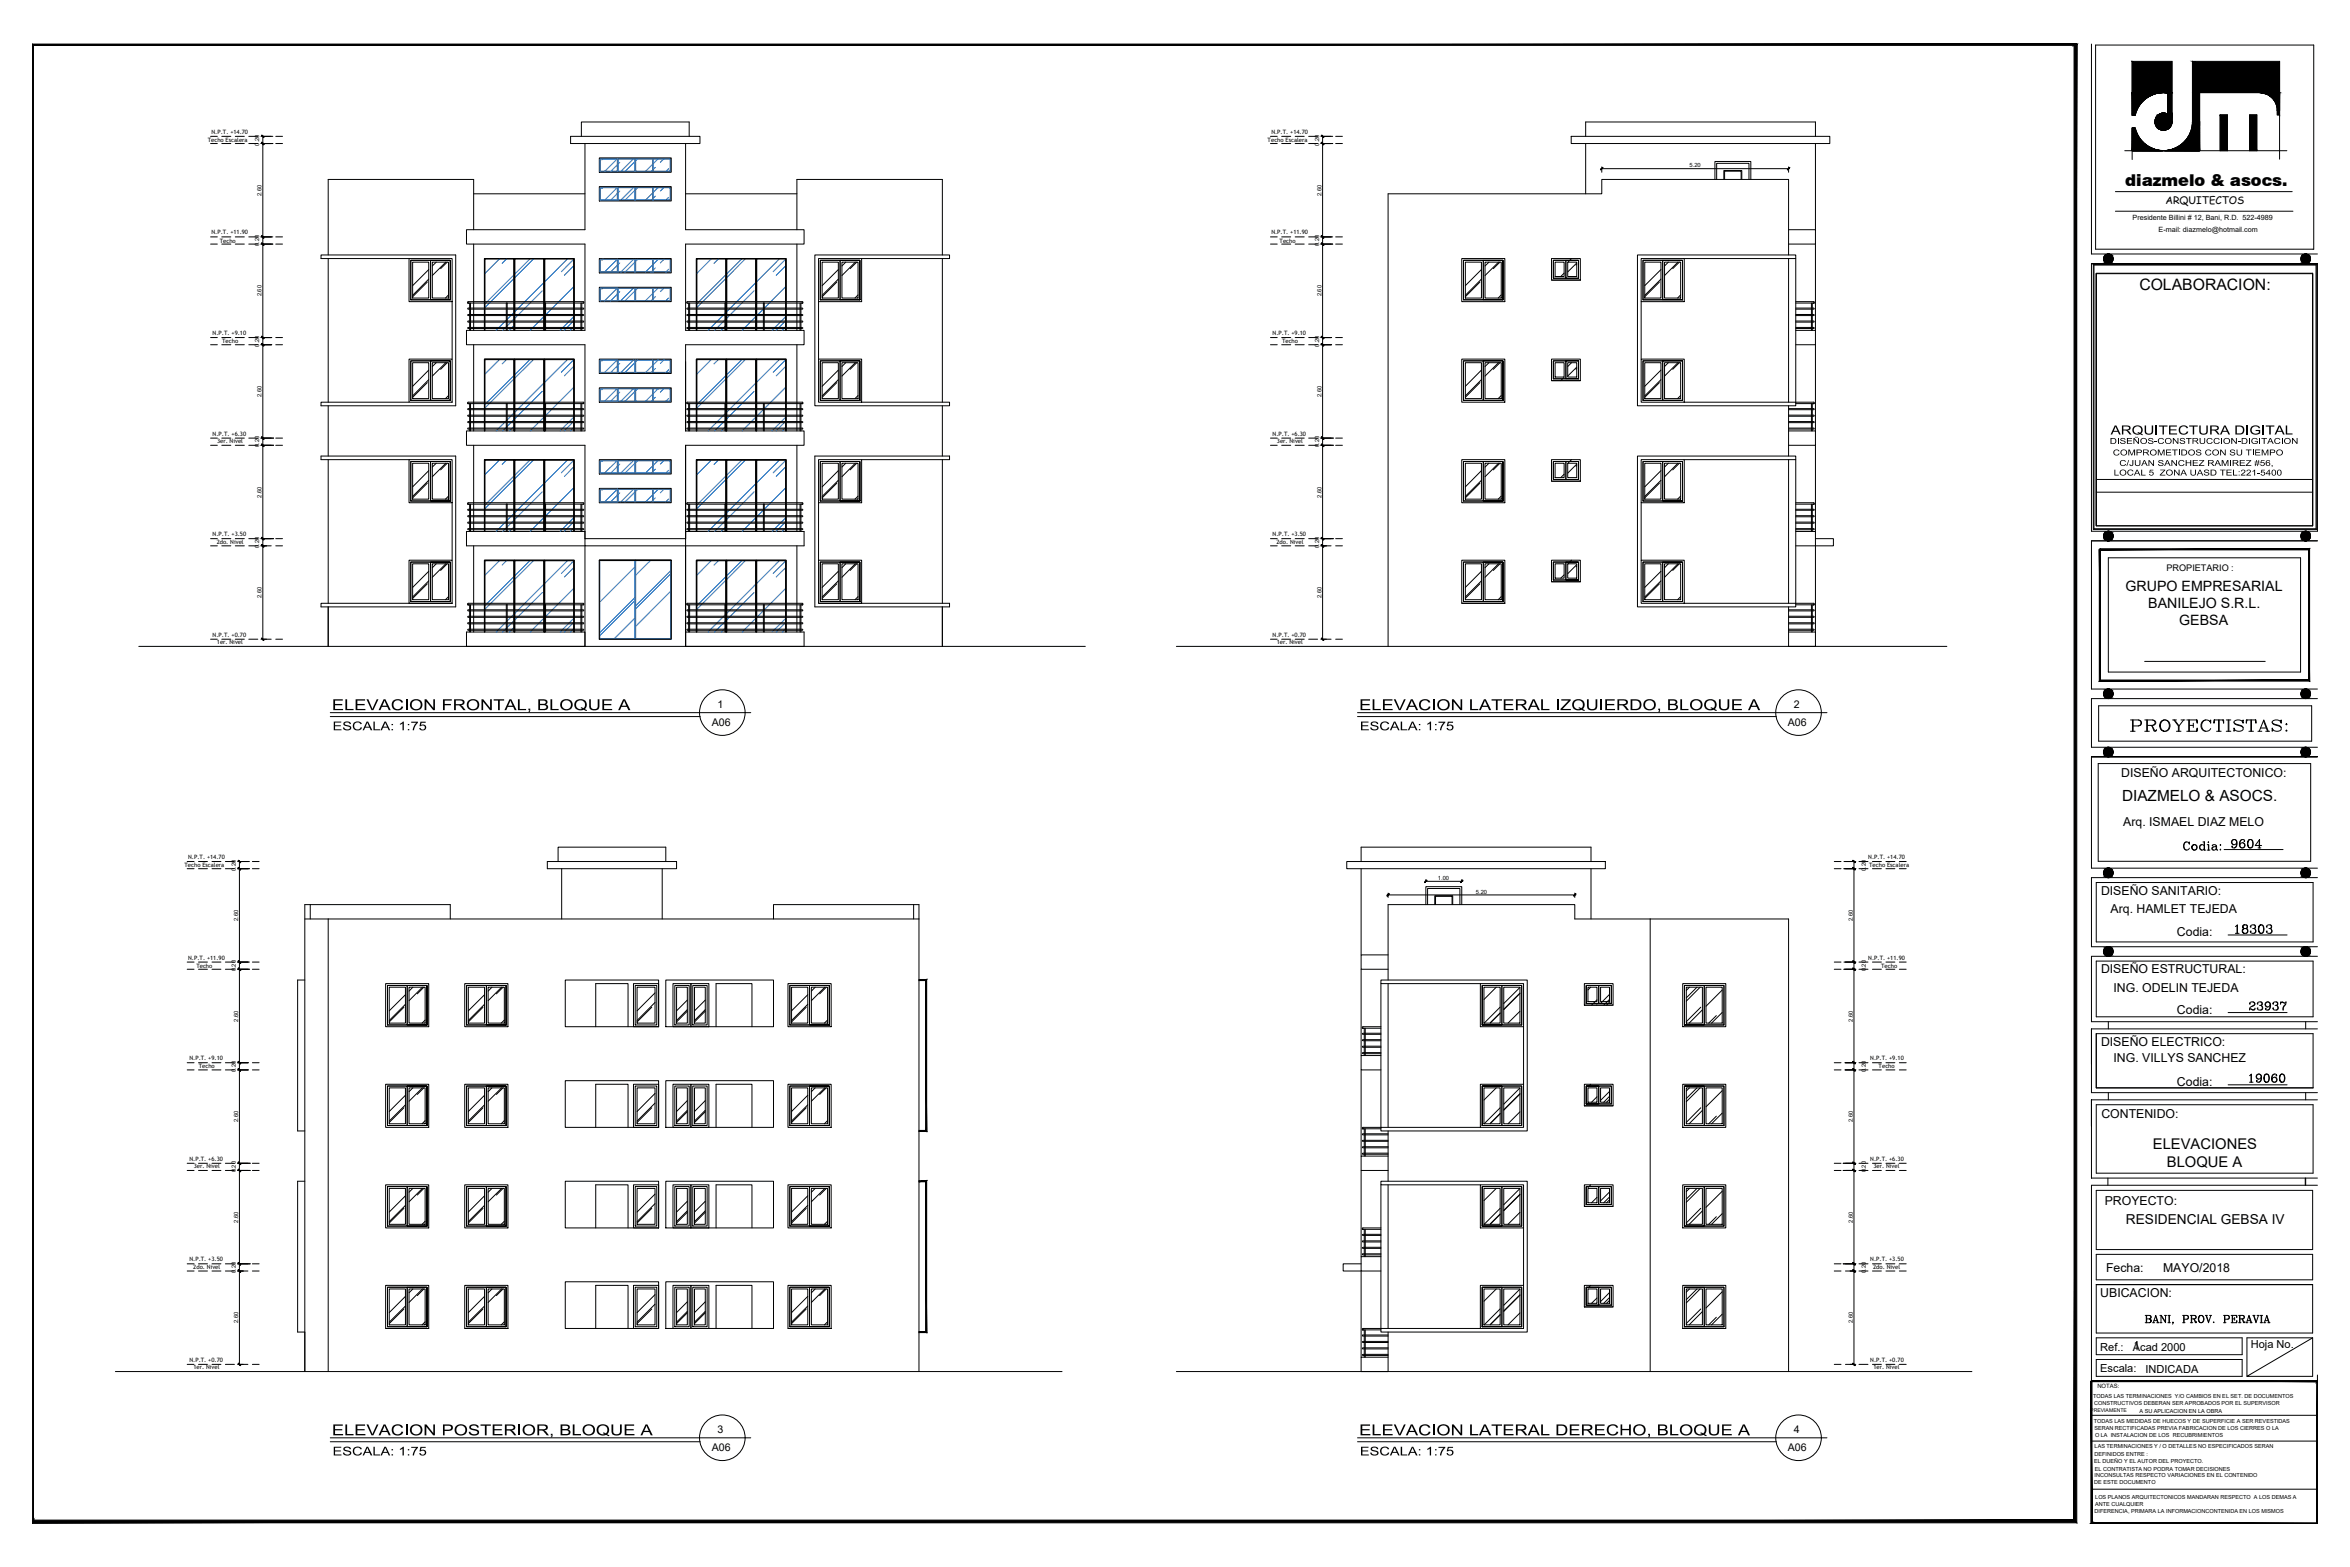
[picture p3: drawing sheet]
<svg xmlns="http://www.w3.org/2000/svg" width="914mm" height="610mm" viewBox="0 0 914 610" stroke-linecap="round" stroke-linejoin="round" font-family="sans-serif">
<defs><g id="words">
<text font-size="8.4" x="827.6" y="285.7">PROYECTISTAS:</text>
<g font-size="7.1">
<text x="867.1" y="331.3">9604</text>
<text x="868.5" y="364.4">18303</text>
<text x="833.6" y="516.5">BANI, PROV. PERAVIA</text>
</g>
<g font-size="6.6">
<text x="129.1" y="276.3">ELEVACION FRONTAL, BLOQUE A</text>
<text x="528.9" y="276.3">ELEVACION LATERAL IZQUIERDO, BLOQUE A</text>
<text x="848.4" y="332">Codia:</text>
<text x="874.2" y="394.1">23937</text>
<text x="874.2" y="422.3">19060</text>
<text x="129.1" y="558.4">ELEVACION POSTERIOR, BLOQUE A</text>
<text x="528.9" y="558.4">ELEVACION LATERAL DERECHO, BLOQUE A</text>
</g>
<text font-size="6.3" x="826.9" y="72.4">diazmelo &amp; asocs.</text>
<text font-size="6.1" x="832.4" y="112.7">COLABORACION:</text>
<text font-size="6" x="825.7" y="311.5">DIAZMELO &amp; ASOCS.</text>
<g font-size="5.7">
<text x="837.7" y="447.1">ELEVACIONES</text>
<text x="843.1" y="454">BLOQUE A</text>
</g>
<g font-size="5.5">
<text x="821.3" y="169">ARQUITECTURA DIGITAL</text>
<text x="827.1" y="229.9">GRUPO EMPRESARIAL</text>
<text x="835.9" y="236.6">BANILEJO S.R.L.</text>
<text x="848" y="243.2">GEBSA</text>
</g>
<g font-size="5.3">
<text x="129.6" y="284.1">ESCALA: 1:75</text>
<text x="529.3" y="284.1">ESCALA: 1:75</text>
<text x="827.2" y="476.2">RESIDENCIAL GEBSA IV</text>
<text x="129.6" y="566.2">ESCALA: 1:75</text>
<text x="529.3" y="566.2">ESCALA: 1:75</text>
</g>
<g font-size="4.8">
<text x="825.4" y="302.2">DISEÑO ARQUITECTONICO:</text>
<text x="826.2" y="321.4">Arq. ISMAEL DIAZ MELO</text>
<text x="817.5" y="348.4">DISEÑO SANITARIO:</text>
<text x="821.3" y="355.3">Arq. HAMLET TEJEDA</text>
<text x="847.1" y="364.2">Codia:</text>
<text x="817.5" y="378.7">DISEÑO ESTRUCTURAL:</text>
<text x="822.4" y="386">ING. ODELIN TEJEDA</text>
<text x="847.1" y="394.4">Codia:</text>
<text x="817.5" y="406.9">DISEÑO ELECTRICO:</text>
<text x="822.4" y="413">ING. VILLYS SANCHEZ</text>
<text x="847.1" y="422.4">Codia:</text>
<text x="817.7" y="435">CONTENIDO:</text>
<text x="819" y="468.7">PROYECTO:</text>
<text x="819.5" y="494.8">Fecha:</text>
<text x="841.7" y="494.7">MAYO/2018</text>
<text x="817.2" y="504.5">UBICACION:</text>
</g>
<g font-size="4.3">
<text x="817.2" y="525.4">Ref.:</text>
<text x="829.9" y="525.4">Acad 2000</text>
<text x="875.8" y="524.2">Hoja No.</text>
<text x="817.2" y="533.8">Escala:</text>
<text x="834.8" y="534.1">INDICADA</text>
</g>
<g font-size="4.1">
<text x="279.2" y="275.4">1</text>
<text x="697.9" y="275.4">2</text>
<text x="277" y="282.3">A06</text>
<text x="695.7" y="282.3">A06</text>
<text x="279.2" y="557.5">3</text>
<text x="697.9" y="557.5">4</text>
<text x="277" y="564.4">A06</text>
<text x="695.7" y="564.4">A06</text>
</g>
<text font-size="4" x="842.6" y="79.5">ARQUITECTOS</text>
<g font-size="3.6">
<text x="820.9" y="172.7">DISEÑOS-CONSTRUCCION-DIGITACION</text>
<text x="822.1" y="177.2">COMPROMETIDOS CON SU TIEMPO</text>
<text x="822.4" y="185">LOCAL 5 ZONA UASD TEL:221-5400</text>
<text x="824.6" y="181.3">C/JUAN SANCHEZ RAMIREZ #56,</text>
</g>
<text font-size="3.5" x="843" y="222.3">PROPIETARIO :</text>
<g font-size="2.8">
<text x="829.8" y="85.5">Presidente Billini # 12, Bani, R.D. 522-4989</text>
<text x="839.9" y="90.4">E-mail: diazmelo@hotmail.com</text>
</g>
<g font-size="2.3">
<text x="82.3" y="52.1">N.P.T. +14.70</text>
<text x="494.7" y="52.1">N.P.T. +14.70</text>
<text x="80.8" y="55.2">Techo Escalera</text>
<text x="493.3" y="55.2">Techo Escalera</text>
<text x="82.3" y="91.2">N.P.T. +11.90</text>
<text x="85.5" y="94.4">Techo</text>
<text x="494.7" y="91.2">N.P.T. +11.90</text>
<text x="497.9" y="94.4">Techo</text>
<text x="82.7" y="130.3">N.P.T. +9.10</text>
<text x="495.2" y="130.3">N.P.T. +9.10</text>
<text x="86.4" y="133.3">Techo</text>
<text x="498.8" y="133.3">Techo</text>
<text x="82.7" y="169.5">N.P.T. +6.30</text>
<text x="84.4" y="172.4">3er. Nivel</text>
<text x="495.2" y="169.5">N.P.T. +6.30</text>
<text x="496.9" y="172.4">3er. Nivel</text>
<text x="82.7" y="208.6">N.P.T. +3.50</text>
<text x="495.2" y="208.6">N.P.T. +3.50</text>
<text x="84.3" y="211.5">2do. Nivel</text>
<text x="496.7" y="211.5">2do. Nivel</text>
<text x="82.7" y="247.7">N.P.T. +0.70</text>
<text x="84.4" y="250.7">1er. Nivel</text>
<text x="495.2" y="247.7">N.P.T. +0.70</text>
<text x="496.8" y="250.7">1er. Nivel</text>
<text x="73.2" y="334.2">N.P.T. +14.70</text>
<text x="727" y="334.2">N.P.T. +14.70</text>
<text x="71.8" y="337.3">Techo Escalera</text>
<text x="727.3" y="337.3">Techo Escalera</text>
<text x="73.2" y="373.3">N.P.T. +11.90</text>
<text x="76.4" y="376.4">Techo</text>
<text x="727" y="373.3">N.P.T. +11.90</text>
<text x="732" y="376.4">Techo</text>
<text x="73.7" y="412.5">N.P.T. +9.10</text>
<text x="727.7" y="412.5">N.P.T. +9.10</text>
<text x="77.3" y="415.4">Techo</text>
<text x="731" y="415.4">Techo</text>
<text x="73.7" y="451.6">N.P.T. +6.30</text>
<text x="75.4" y="454.5">3er. Nivel</text>
<text x="727.7" y="451.6">N.P.T. +6.30</text>
<text x="729" y="454.5">3er. Nivel</text>
<text x="73.7" y="490.7">N.P.T. +3.50</text>
<text x="727.7" y="490.7">N.P.T. +3.50</text>
<text x="75.2" y="493.6">2do. Nivel</text>
<text x="728.9" y="493.6">2do. Nivel</text>
<text x="73.7" y="529.8">N.P.T. +0.70</text>
<text x="75.3" y="532.8">1er. Nivel</text>
<text x="727.7" y="529.8">N.P.T. +0.70</text>
<text x="729" y="532.8">1er. Nivel</text>
<text x="816.1" y="540.1">NOTAS:</text>
</g>
<g font-size="2.2">
<text x="100.9" y="56.6" transform="rotate(-90 100.9 56.6)">0.20</text>
<text x="513.3" y="56.6" transform="rotate(-90 513.3 56.6)">0.20</text>
<text x="657.4" y="65.2">5.20</text>
<text x="101.8" y="76.2" transform="rotate(-90 101.8 76.2)">2.60</text>
<text x="514.2" y="76.2" transform="rotate(-90 514.2 76.2)">2.60</text>
<text x="100.9" y="95.8" transform="rotate(-90 100.9 95.8)">0.20</text>
<text x="513.3" y="95.8" transform="rotate(-90 513.3 95.8)">0.20</text>
<text x="101.8" y="115.3" transform="rotate(-90 101.8 115.3)">2.60</text>
<text x="514.2" y="115.3" transform="rotate(-90 514.2 115.3)">2.60</text>
<text x="100.9" y="134.9" transform="rotate(-90 100.9 134.9)">0.20</text>
<text x="513.3" y="134.9" transform="rotate(-90 513.3 134.9)">0.20</text>
<text x="101.8" y="154.4" transform="rotate(-90 101.8 154.4)">2.60</text>
<text x="514.2" y="154.4" transform="rotate(-90 514.2 154.4)">2.60</text>
<text x="100.9" y="174" transform="rotate(-90 100.9 174)">0.20</text>
<text x="513.3" y="174" transform="rotate(-90 513.3 174)">0.20</text>
<text x="101.8" y="193.5" transform="rotate(-90 101.8 193.5)">2.60</text>
<text x="514.2" y="193.5" transform="rotate(-90 514.2 193.5)">2.60</text>
<text x="100.9" y="213.1" transform="rotate(-90 100.9 213.1)">0.20</text>
<text x="513.3" y="213.1" transform="rotate(-90 513.3 213.1)">0.20</text>
<text x="101.8" y="232.7" transform="rotate(-90 101.8 232.7)">2.60</text>
<text x="514.2" y="232.7" transform="rotate(-90 514.2 232.7)">2.60</text>
<text x="91.8" y="338.8" transform="rotate(-90 91.8 338.8)">0.20</text>
<text x="726" y="338.8" transform="rotate(-90 726 338.8)">0.20</text>
<text x="559.5" y="342.4">1.00</text>
<text x="574.3" y="347.7">5.20</text>
<text x="92.7" y="358.3" transform="rotate(-90 92.7 358.3)">2.60</text>
<text x="720.9" y="358.3" transform="rotate(-90 720.9 358.3)">2.60</text>
<text x="91.8" y="377.9" transform="rotate(-90 91.8 377.9)">0.20</text>
<text x="726" y="377.9" transform="rotate(-90 726 377.9)">0.20</text>
<text x="92.7" y="397.4" transform="rotate(-90 92.7 397.4)">2.60</text>
<text x="720.9" y="397.4" transform="rotate(-90 720.9 397.4)">2.60</text>
<text x="91.8" y="417" transform="rotate(-90 91.8 417)">0.20</text>
<text x="726" y="417" transform="rotate(-90 726 417)">0.20</text>
<text x="92.7" y="436.5" transform="rotate(-90 92.7 436.5)">2.60</text>
<text x="720.9" y="436.5" transform="rotate(-90 720.9 436.5)">2.60</text>
<text x="91.8" y="456.1" transform="rotate(-90 91.8 456.1)">0.20</text>
<text x="726" y="456.1" transform="rotate(-90 726 456.1)">0.20</text>
<text x="92.7" y="475.7" transform="rotate(-90 92.7 475.7)">2.60</text>
<text x="720.9" y="475.7" transform="rotate(-90 720.9 475.7)">2.60</text>
<text x="91.8" y="495.2" transform="rotate(-90 91.8 495.2)">0.20</text>
<text x="726" y="495.2" transform="rotate(-90 726 495.2)">0.20</text>
<text x="92.7" y="514.8" transform="rotate(-90 92.7 514.8)">2.60</text>
<text x="720.9" y="514.8" transform="rotate(-90 720.9 514.8)">2.60</text>
<text x="814.5" y="543.9">TODAS LAS TERMINACIONES Y/O CAMBIOS EN EL SET. DE DOCUMENTOS</text>
<text x="814.9" y="546.7">CONSTRUCTIVOS DEBERAN SER APROBADOS POR EL SUPERVISOR</text>
<text x="832.5" y="549.6">A SU APLICACION EN LA OBRA</text>
<text x="814.7" y="553.7">TODAS LAS MEDIDAS DE HUECOS Y DE SUPERFICIE A SER REVESTIDAS</text>
<text x="815" y="556.4">SERAN RECTIFICADAS PREVIA FABRICACION DE LOS CIERRES O LA</text>
<text x="815" y="563.3">LAS TERMINACIONES Y / O DETALLES NO ESPECIFICADOS SERAN</text>
<text x="815.2" y="558.9">O LA INSTALACION DE LOS RECUBRIMIENTOS</text>
<text x="814.9" y="569.2">EL DUEÑO Y EL AUTOR DEL PROYECTO.</text>
<text x="815" y="566.3">DEFINIDOS ENTRE :</text>
<text x="815" y="574.7">INCONSULTAS RESPECTO VARIACIONES EN EL CONTENIDO</text>
<text x="815.1" y="572.2">EL CONTRATISTA NO PODRA TOMAR DECISIONES</text>
<text x="814.9" y="577.3">DE ESTE DOCUMENTO</text>
<text x="815.2" y="585.8">ANTE CUALQUIER</text>
<text x="815.3" y="583.2">LOS PLANOS ARQUITECTONICOS MANDARAN RESPECTO A LOS DEMAS A</text>
<text x="815" y="588.6">DIFERENCIA, PRIMARA LA INFORMACIONCONTENIDA EN LOS MISMOS</text>
</g>
<text font-size="2" x="813.3" y="549.5">PREVIAMENTE</text>
</g></defs>
<!-- layer: 0 -->
<g fill="none" stroke="#000" stroke-width=".39">
<path d="M211.8 100.6v27.9M294.2 100.6v27.9M211.8 139.7v27.9M294.2 139.7v27.9M211.8 178.8v28M294.2 178.8v28M211.8 217.9v28M233.2 217.9v30.8h28v-30.8h-28h28M294.2 217.9v28M695.9 236.1v15.4M54 251.5h368.3M457.7 251.5h299.8"/>
<path d="M540.1 518.2v15.4M44.9 533.6h368.3M457.7 533.6h309.6M830.8 522.5l.7-.6v3.3"/>
</g>
<!-- layer: MURO -->
<g fill="none" stroke="#000" stroke-width=".39">
<path d="M227.6 55.8v33.6h-46.1v5.6h46.1v33.5h-46.1v5.6h46.1v33.5h-46.1v5.6h46.1v36.4M266.8 55.8v33.6h46.1v5.6h-46.1v33.5h46.1v5.6h-46.1v33.5h46.1v5.6h-46.1v36.4v-2.8h46.1v5.5h-46.1v39.2M695.9 99.2v-29.4h-72.6v5.6h-83.2v176.1M695.9 100.6v55.9M695.9 157.9v19.5M695.9 178.8v55.9M227.6 206.8h-46.1v5.5h46.1v39.2M181.5 245.9h46.1v5.6h-46.1zM266.8 245.9h46.1v5.6h-46.1zM357.6 357.5h-229.9v176.1M219.9 381.3h36.4v18.1h-36.4zM259.1 381.3h41.9v18.1h-41.9z"/>
<path d="M540.1 381.3v-29.4h72.7v5.6h29.3v176.1M540.1 382.7v55.9M219.9 420.4h36.4v18.2h-36.4zM259.1 420.4h41.9v18.2h-41.9zM540.1 440v19.5M219.9 459.5h36.4v18.2h-36.4zM259.1 459.5h41.9v18.2h-41.9zM540.1 460.9v55.9M219.9 498.6h36.4v18.2h-36.4zM259.1 498.6h41.9v18.2h-41.9z"/>
</g>
<!-- layer: CRISTAL -->
<g fill="none" stroke="#0061c2" stroke-width=".39">
<path d="M233.5 72.9h6.9v5h-6.9zM233.5 61.7h6.9v5.1h-6.9zM233.6 73h6.6v4.8h-6.6zM233.6 61.8h6.6v4.8h-6.6zM234.7 72.9l-.5 .5M234.7 61.7l-.5 .5M240.2 72.9l-5 5M240.2 61.7l-5 5.1M240.4 61.7v5.1M240.4 72.9v5M240.5 73h6.5v4.8h-6.5zM240.5 61.8h6.5v4.8h-6.5z"/>
<path d="M241.2 74.3l-3.6 3.6M241.2 63.2l-3.6 3.6M246.5 61.7l-5 5.1M246.5 72.9l-5 5M247.2 61.7v5.1M247.2 72.9v5M247.3 73h6.6v4.8h-6.6zM247.3 61.8h6.6v4.8h-6.6zM248.2 72.9l-5.1 5M248.2 61.7l-5.1 5.1M254 61.7v5.1M254 72.9v5"/>
<path d="M254.2 73h6.6v4.8h-6.6zM254.2 61.8h6.6v4.8h-6.6zM255 76.3l-1.6 1.6M255 65.1l-1.6 1.7M256.1 72.9l-5 5M256.1 61.7l-5 5.1M258.4 72.9l-1.5 1.4M258.4 61.7l-1.5 1.5M260.2 76.8l-1.2 1.1M260.2 65.6l-1.2 1.2M194.3 100.8l-5.6 5.5M197 100.8l-1.6 1.6"/>
<path d="M199.9 107l-11.2 11.2M199.9 108.4l-11.2 11.2M206.1 100.8l-5.8 5.8M207.5 100.8l-7.2 7.2M211 113.1l-10.7 10.7M211.6 110l-11.3 11.2M220.8 100.8l-8.8 8.8M223.2 103.5l-3.6 3.6M223.2 100.9l-4.8 4.8M223.2 111.5l-11.2 11.3M233.5 112h6.9v5.1h-6.9zM233.5 100.8h6.9v5.1h-6.9z"/>
<path d="M233.6 112.1h6.6v4.8h-6.6zM233.6 101h6.6v4.7h-6.6zM234.7 112l-.5 .5M234.7 100.8l-.5 .5M240.2 112l-5 5.1M240.2 100.8l-5 5.1M240.4 100.8v5.1M240.4 112v5.1M240.5 112.1h6.5v4.8h-6.5zM240.5 101h6.5v4.7h-6.5zM241.2 113.5l-3.6 3.6M241.2 102.3l-3.6 3.6"/>
<path d="M246.5 100.8l-5 5.1M246.5 112l-5 5.1M247.2 100.8v5.1M247.2 112v5.1M247.3 112.1h6.6v4.8h-6.6zM247.3 101h6.6v4.7h-6.6zM248.2 112l-5.1 5.1M248.2 100.8l-5.1 5.1M254 100.8v5.1M254 112v5.1M254.2 112.1h6.6v4.8h-6.6zM254.2 101h6.6v4.7h-6.6z"/>
<path d="M255 115.4l-1.6 1.7M255 104.2l-1.6 1.7M256.1 112l-5 5.1M256.1 100.8l-5 5.1M258.4 112l-1.5 1.5M258.4 100.8l-1.5 1.5M260.2 115.9l-1.2 1.2M260.2 104.7l-1.2 1.2M276.7 100.8l-5.5 5.5M279.5 100.8l-1.7 1.6M282.4 107l-11.2 11.2M282.4 108.4l-11.2 11.2"/>
<path d="M288.6 100.8l-5.8 5.8M290 100.8l-7.2 7.2M293.4 113.1l-10.6 10.7M294 110l-11.2 11.2M303.2 100.8l-8.7 8.8M305.7 103.5l-3.7 3.6M305.7 100.9l-4.9 4.8M305.7 111.5l-11.2 11.3M194.3 139.9l-5.6 5.6M197 139.9l-1.6 1.7M199.8 126.8l-1.6 1.7M199.9 124.2l-4.3 4.3"/>
<path d="M199.9 121.6l-6.9 6.9M206.1 139.9l-5.8 5.8M207.5 139.9l-7.2 7.2M211.6 123.2l-5.3 5.3M220.8 139.9l-8.8 8.8M223.2 123.2l-5.3 5.3M223.2 127.2l-1.3 1.3M223.2 124.8l-3.7 3.7M233.5 140h6.9v5h-6.9zM234.7 140l-.5 .5M240.2 140l-5 5M240.4 140v5"/>
<path d="M246.5 140l-5 5M247.2 140v5M248.2 140l-5.1 5M254 140v5M256.1 140l-5 5M258.4 140l-1.5 1.4M276.7 139.9l-5.5 5.6M279.5 139.9l-1.7 1.7M282.3 126.8l-1.7 1.7M282.4 124.2l-4.4 4.3M282.4 121.6l-6.9 6.9M288.6 139.9l-5.8 5.8"/>
<path d="M290 139.9l-7.2 7.2M294 123.2l-5.3 5.3M303.2 139.9l-8.7 8.8M305.7 123.2l-5.3 5.3M305.7 127.2l-1.4 1.3M305.7 124.8l-3.8 3.7M199.9 146.1l-11.2 11.3M199.9 147.5l-11.2 11.2M211 152.2l-10.7 10.7M211.6 149.1l-11.3 11.2M223.2 140l-4.8 4.8M223.2 142.6l-3.6 3.6"/>
<path d="M223.2 150.7l-11.2 11.2M233.5 151.1h6.9v5.1h-6.9zM233.6 151.3h6.6v4.7h-6.6zM233.6 140.1h6.6v4.8h-6.6zM234.7 151.1l-.5 .5M240.2 151.1l-5 5.1M240.4 151.1v5.1M240.5 151.3h6.5v4.7h-6.5zM240.5 140.1h6.5v4.8h-6.5zM241.2 152.6l-3.6 3.6M241.2 141.4l-3.6 3.6M246.5 151.1l-5 5.1"/>
<path d="M247.2 151.1v5.1M247.3 151.3h6.6v4.7h-6.6zM247.3 140.1h6.6v4.8h-6.6zM248.2 151.1l-5.1 5.1M254 151.1v5.1M254.2 151.3h6.6v4.7h-6.6zM254.2 140.1h6.6v4.8h-6.6zM255 154.6l-1.6 1.6M255 143.3l-1.6 1.7M256.1 151.1l-5 5.1M258.4 151.1l-1.5 1.5M260.2 143.8l-1.2 1.2"/>
<path d="M260.2 155l-1.2 1.2M282.4 146.1l-11.2 11.3M282.4 147.5l-11.2 11.2M293.4 152.2l-10.6 10.7M294 149.1l-11.2 11.2M305.7 142.6l-3.7 3.6M305.7 140l-4.9 4.8M305.7 150.7l-11.2 11.2M194.3 179l-5.6 5.6M197 179l-1.6 1.7M199.8 166l-1.6 1.6M199.9 163.3l-4.3 4.3"/>
<path d="M199.9 160.7l-6.9 6.9M206.1 179l-5.8 5.8M207.5 179l-7.2 7.2M211.6 162.3l-5.3 5.3M220.8 179l-8.8 8.8M223.2 179.2l-4.8 4.7M223.2 162.3l-5.3 5.3M223.2 166.3l-1.3 1.3M223.2 163.9l-3.7 3.7M233.5 179.1h6.9v5h-6.9zM233.6 179.2h6.6v4.8h-6.6zM234.7 179.1l-.5 .5"/>
<path d="M240.2 179.1l-5 5M240.4 179.1v5M240.5 179.2h6.5v4.8h-6.5zM246.5 179.1l-5 5M247.2 179.1v5M247.3 179.2h6.6v4.8h-6.6zM248.2 179.1l-5.1 5M254 179.1v5M254.2 179.2h6.6v4.8h-6.6zM256.1 179.1l-5 5M258.4 179.1l-1.5 1.5M276.7 179l-5.5 5.6"/>
<path d="M279.5 179l-1.7 1.7M282.3 166l-1.7 1.6M282.4 163.3l-4.4 4.3M282.4 160.7l-6.9 6.9M288.6 179l-5.8 5.8M290 179l-7.2 7.2M294 162.3l-5.3 5.3M303.2 179l-8.7 8.8M305.7 179.2l-4.9 4.7M305.7 162.3l-5.3 5.3M305.7 166.3l-1.4 1.3M305.7 163.9l-3.8 3.7"/>
<path d="M199.9 185.3l-11.2 11.2M199.9 186.6l-11.2 11.3M199.9 199.9l-6.9 6.9M211 191.3l-10.7 10.7M211.6 188.2l-11.3 11.2M223.2 181.7l-3.6 3.6M223.2 189.8l-11.2 11.2M233.5 190.3h6.9v5h-6.9zM233.6 190.4h6.6v4.8h-6.6zM234.7 190.3l-.5 .5M240.2 190.3l-5 5M240.4 190.3v5"/>
<path d="M240.5 190.4h6.5v4.8h-6.5zM241.2 191.7l-3.6 3.6M241.2 180.6l-3.6 3.5M246.5 190.3l-5 5M247.2 190.3v5M247.3 190.4h6.6v4.8h-6.6zM248.2 190.3l-5.1 5M254 190.3v5M254.2 190.4h6.6v4.8h-6.6zM255 193.7l-1.6 1.6M255 182.5l-1.6 1.6M256.1 190.3l-5 5"/>
<path d="M258.4 190.3l-1.5 1.4M260.2 183l-1.2 1.1M260.2 194.1l-1.2 1.2M282.4 185.3l-11.2 11.2M282.4 186.6l-11.2 11.3M282.4 199.9l-6.9 6.9M293.4 191.3l-10.6 10.7M294 188.2l-11.2 11.2M305.7 181.7l-3.7 3.6M305.7 189.8l-11.2 11.2M194.3 218.1l-5.6 5.6M197 218.1l-1.6 1.7"/>
<path d="M199.8 205.1l-1.6 1.7M199.9 202.4l-4.3 4.4M206.1 218.1l-5.8 5.8M207.5 218.1l-7.2 7.2M211.6 201.5l-5.3 5.3M220.8 218.1l-8.8 8.8M223.2 201.5l-5.3 5.3M223.2 205.4l-1.3 1.4M223.2 203.1l-3.7 3.7M223.2 218.3l-4.8 4.8M233.2 217.9h14v30.8h-14zM233.4 218.1h13.6v30.4h-13.6z"/>
<path d="M247.2 217.9h14v30.8h-14zM247.3 218.1h13.7v30.4h-13.7zM253.1 218.1l-5.8 5.7M276.7 218.1l-5.5 5.6M279.5 218.1l-1.7 1.7M282.3 205.1l-1.7 1.7M282.4 202.4l-4.4 4.4M288.6 218.1l-5.8 5.8M290 218.1l-7.2 7.2M294 201.5l-5.3 5.3M303.2 218.1l-8.7 8.8M305.7 201.5l-5.3 5.3"/>
<path d="M305.7 205.4l-1.4 1.4M305.7 203.1l-3.8 3.7M305.7 218.3l-4.9 4.8M199.9 224.4l-11.2 11.2M199.9 225.8l-11.2 11.2M199.9 239l-6.9 6.9M211 230.5l-10.7 10.6M211.6 227.3l-11.3 11.3M223.2 220.9l-3.6 3.6M223.2 228.9l-11.2 11.3M247 233.6l-13.6 13.7M247 232.5l-13.6 13.6"/>
<path d="M247 220.6l-13.6 13.7M261 223.1l-13.7 13.8M261 222l-13.7 13.7M261 230l-13.7 13.7M282.4 224.4l-11.2 11.2M282.4 225.8l-11.2 11.2M282.4 239l-6.9 6.9M293.4 230.5l-10.6 10.6M294 227.3l-11.2 11.3M305.7 220.9l-3.7 3.6M305.7 228.9l-11.2 11.3M199.8 244.2l-1.6 1.7"/>
<path d="M199.9 241.6l-4.3 4.3M211.6 240.6l-5.3 5.3M223.2 240.6l-5.3 5.3M223.2 244.6l-1.3 1.3M223.2 242.2l-3.7 3.7M247 240.5l-8 8M282.3 244.2l-1.7 1.7M282.4 241.6l-4.4 4.3M294 240.6l-5.3 5.3M305.7 240.6l-5.3 5.3M305.7 244.6l-1.4 1.3M305.7 242.2l-3.8 3.7"/>
</g>
<!-- layer: MVERDE -->
<g fill="none" stroke="#000" stroke-width=".39">
<path d="M222 53h50.4v2.8h-50.4zM226.2 53v-5.5h42v5.5M184.3 89.4v-19.6h-56.6v29.4M184.3 95v33.5M310.1 89.4v-19.6h56.6v29.4M310.1 95v33.5M127.7 100.6v55.9M366.7 100.6v55.9M638.6 117.3v22.4M655.3 100.6h43.4v-1.4h-61.6v58.7h61.6v-1.4h-43.4M184.3 134.1v33.5M310.1 134.1v33.5"/>
<path d="M127.7 157.9v19.5M366.7 157.9v19.5M127.7 178.8v55.9M184.3 173.2v33.6M310.1 173.2v33.6M366.7 178.8v55.9M655.3 178.8h43.4v-1.4h-61.6v58.7h61.6v-1.4h-43.4M638.6 195.6v22.3M184.3 212.3v33.6M310.1 212.3v33.6M127.7 236.1v15.4M366.7 236.1v15.4"/>
<path d="M357.6 357.5v176.1M642.1 357.5h53.8v176.1M576 382.7h-38.7v-1.4h57v58.7h-57v-1.4h38.7M592.8 399.4v22.4M576 460.9h-38.7v-1.4h57v58.7h-57v-1.4h38.7M592.8 477.7v22.3M118.6 518.2v15.4"/>
</g>
<!-- layer: PUERTA -->
<g fill="none" stroke="#000" stroke-width=".39">
<path d="M188.5 100.6v27.9v-27.9h11.6v27.9v-27.9h11.7v27.9v-27.9h11.6v27.9v-27.9zM200.1 100.6v27.9M271 100.6v27.9v-27.9h11.6v27.9v-27.9h11.6v27.9v-27.9h11.7v27.9v-27.9zM282.6 100.6v27.9M188.5 139.7v27.9v-27.9h11.6v27.9v-27.9h11.7v27.9v-27.9h11.6v27.9v-27.9zM188.7 128.5v-27.7h11.2v27.7M200.1 139.7v27.9M200.3 128.5v-27.7h11.3v27.7M212 128.5v-27.7h11.2v27.7M271 139.7v27.9v-27.9h11.6v27.9v-27.9h11.6v27.9v-27.9h11.7v27.9v-27.9zM271.2 128.5v-27.7h11.2v27.7M282.6 139.7v27.9"/>
<path d="M282.8 128.5v-27.7h11.2v27.7M294.5 128.5v-27.7h11.2v27.7M188.5 178.8v28v-28h11.6v28v-28h11.7v28v-28h11.6v28v-28zM188.7 167.6v-27.7h11.2v27.7M200.1 178.8v28M200.3 167.6v-27.7h11.3v27.7M212 167.6v-27.7h11.2v27.7M271 178.8v28v-28h11.6v28v-28h11.6v28v-28h11.7v28v-28zM271.2 167.6v-27.7h11.2v27.7M282.6 178.8v28M282.8 167.6v-27.7h11.2v27.7M294.5 167.6v-27.7h11.2v27.7"/>
<path d="M188.5 217.9v28v-28h11.6v28v-28h11.7v28v-28h11.6v28v-28zM188.7 206.8v-27.8h11.2v27.8M200.1 217.9v28M200.3 206.8v-27.8h11.3v27.8M212 206.8v-27.8h11.2v27.8M271 217.9v28v-28h11.6v28v-28h11.6v28v-28h11.7v28v-28zM271.2 206.8v-27.8h11.2v27.8M282.6 217.9v28M282.8 206.8v-27.8h11.2v27.8M294.5 206.8v-27.8h11.2v27.8M188.7 245.9v-27.8h11.2v27.8M200.3 245.9v-27.8h11.3v27.8"/>
<path d="M212 245.9v-27.8h11.2v27.8M271.2 245.9v-27.8h11.2v27.8M282.8 245.9v-27.8h11.2v27.8M294.5 245.9v-27.8h11.2v27.8"/>
</g>
<!-- layer: FURN -->
<g fill="none" stroke="#000" stroke-width=".39">
<path d="M182 117.9h.4M182.1 119.9v.3M182.2 119.8h44.7M182.7 117.9v10.6M183.1 117.9v10.6M226 117.9v10.6M226.4 117.9v10.6M226.9 117.9l.3-.2-.2-.4-45.1 .2 .3 .4h44.9M227.1 119.9v.3M267.3 117.9h44.9l.2-.3-.1-.3h-44.9l-.2 .3 .2 .3M267.3 119.9v.3M267.4 119.8h44.8"/>
<path d="M268 117.9v10.6M268.3 117.9v10.6M311.3 117.9v10.6M311.6 117.9v10.6M312 117.9h.4M312.3 119.9v.3M698.7 117.3l7.3 .2-.3 .4h-7M698.7 119.8h7M704.8 117.9v10.6M705.2 117.9v10.6M705.6 117.9h.3M705.9 119.9v.3"/>
<path d="M182.1 122.4v.3M182.1 124.9v.4M182.1 127.4v.4M182.2 120.3h44.7M182.2 122.8h44.7M182.2 122.3h44.7M182.2 125.3h44.7M182.2 124.9h44.7M182.2 127.8h44.7M182.2 127.4h44.7M197 128.5v-10.6h.3v10.6M211.9 128.5v-10.6h.4v10.6"/>
<path d="M227.1 122.4v.3M227.1 124.9v.4M227.1 127.4v.4M267.3 122.4v.3M267.3 124.9v.4M267.3 127.4v.4M267.4 120.3h44.8M267.4 122.8h44.8M267.4 122.3h44.8M267.4 125.3h44.8M267.4 124.9h44.8M267.4 127.8h44.8"/>
<path d="M267.4 127.4h44.8M282.1 128.5v-10.6h.3v10.6M297 128.5v-10.6h.4v10.6M312.3 122.4v.3M312.3 124.9v.4M312.3 127.4v.4M698.7 128.5h7.7v5.6h-7.7M698.7 120.3h7M698.7 122.8h7M698.7 122.3h7M698.7 125.3h7M698.7 124.9h7"/>
<path d="M698.7 127.8h7M698.7 127.4h7M705.9 122.4v.3M705.9 124.9v.4M705.9 127.4v.4M182 157h.4M182.1 159v.3M182.2 159.4h44.7M182.2 159h44.7M182.7 157v10.6M183.1 157v10.6M226 157v10.6"/>
<path d="M226.4 157v10.6M226.9 157l.3-.2-.2-.3-45.1 .1 .2 .4h45M227.1 159v.3M267.3 157h45l.1-.3-.1-.2h-44.9l-.2 .2 .2 .3M267.3 159v.3M267.4 159.4h44.8M267.4 159h44.8M268 157v10.6M268.3 157v10.6M311.3 157v10.6M311.6 157v10.6M312 157h.4"/>
<path d="M312.3 159v.3M695.9 159.4h9.8M695.9 159h9.8M698.7 156.5l7.3 .1-.2 .4h-7.1M704.8 157v10.6M705.2 157v10.6M705.6 157h.3M705.9 159v.3M182.1 161.5v.4M182.1 164v.4M182.1 166.5v.4M182.2 161.9h44.7"/>
<path d="M182.2 161.5h44.7M182.2 164.4h44.7M182.2 164h44.7M182.2 166.9h44.7M182.2 166.5h44.7M197 167.6v-10.6h.3v10.6M211.9 167.6v-10.6h.4v10.6M227.1 161.5v.4M227.1 164v.4M227.1 166.5v.4M267.3 161.5v.4M267.3 164v.4"/>
<path d="M267.3 166.5v.4M267.4 161.9h44.8M267.4 161.5h44.8M267.4 164.4h44.8M267.4 164h44.8M267.4 166.9h44.8M267.4 166.5h44.8M282.1 167.6v-10.6h.3v10.6M297 167.6v-10.6h.4v10.6M312.3 161.5v.4M312.3 164v.4M312.3 166.5v.4"/>
<path d="M695.9 167.6h10.5v5.6h-10.5M695.9 161.9h9.8M695.9 161.5h9.8M695.9 164.4h9.8M695.9 164h9.8M695.9 166.9h9.8M695.9 166.5h9.8M705.9 161.5v.4M705.9 164v.4M705.9 166.5v.4M182 196.1h.4M182.1 198.1v.4"/>
<path d="M182.2 198.5h44.7M182.2 198.1h44.7M182.7 196.1v10.7M183.1 196.1v10.7M226 196.1v10.7M226.4 196.1v10.7M226.9 196.1l.3-.1-.3-.4-45 .1 .2 .4h45M227.1 198.1v.4M267.3 196.1h45l.1-.2-.2-.3h-44.8l-.2 .3 .2 .2M267.3 198.1v.4M267.4 198.5h44.8M267.4 198.1h44.8"/>
<path d="M268 196.1v10.7M268.3 196.1v10.7M311.3 196.1v10.7M311.6 196.1v10.7M312 196.1h.4M312.3 198.1v.4M698.7 195.6l7.3 .1-.2 .4h-7.1M698.7 198.5h7M698.7 198.1h7M704.8 196.1v10.7M705.2 196.1v10.7M705.6 196.1h.3"/>
<path d="M705.9 198.1v.4M182.1 200.7v.3M182.1 203.2v.3M182.1 205.7v.3M182.2 201h44.7M182.2 200.6h44.7M182.2 203.5h44.7M182.2 203.1h44.7M182.2 206.1h44.7M182.2 205.7h44.7M197 206.8v-10.7h.3v10.7M211.9 206.8v-10.7h.4v10.7"/>
<path d="M227.1 200.7v.3M227.1 203.2v.3M227.1 205.7v.3M267.3 200.7v.3M267.3 203.2v.3M267.3 205.7v.3M267.4 201h44.8M267.4 200.6h44.8M267.4 203.5h44.8M267.4 203.1h44.8M267.4 206.1h44.8M267.4 205.7h44.8"/>
<path d="M282.1 206.8v-10.7h.3v10.7M297 206.8v-10.7h.4v10.7M312.3 200.7v.3M312.3 203.2v.3M312.3 205.7v.3M698.7 206.8h7.7v5.5h-7.7M698.7 201h7M698.7 200.6h7M698.7 203.5h7M698.7 203.1h7M698.7 206.1h7M698.7 205.7h7"/>
<path d="M705.9 200.7v.3M705.9 203.2v.3M705.9 205.7v.3M182 235.3h.4M182.1 237.3v.3M182.1 239.8v.3M182.2 237.7h44.7M182.2 237.2h44.7M182.2 239.7h44.7M182.7 235.3v10.6M183.1 235.3v10.6M226 235.3v10.6"/>
<path d="M226.4 235.3v10.6M226.9 235.3l.3-.2-.3-.4-45 .2 .3 .4h44.9M227.1 237.3v.3M227.1 239.8v.3M267.3 235.3h44.9a.3 .3 0 0 0 .2-.3 .3 .3 0 0 0-.2-.3h-44.8a.3 .3 0 0 0-.2 .3 .3 .3 0 0 0 .2 .3M267.3 237.3v.3M267.3 239.8v.3M267.4 237.7h44.8M267.4 237.2h44.8M267.4 239.7h44.8M268 235.3v10.6M268.3 235.3v10.6"/>
<path d="M311.3 235.3v10.6M311.6 235.3v10.6M312 235.3h.4M312.3 237.3v.3M312.3 239.8v.3M695.9 237.7h9.8M695.9 237.2h9.8M695.9 239.7h9.8M698.7 234.7l7.3 .2-.3 .4h-7M704.8 235.3v10.6M705.2 235.3v10.6M705.6 235.3h.3"/>
<path d="M705.9 237.3v.3M705.9 239.8v.3M182.1 242.3v.4M182.1 244.8v.4M182.2 240.2h44.7M182.2 242.7h44.7M182.2 242.3h44.7M182.2 245.2h44.7M182.2 244.8h44.7M197 245.9v-10.6h.3v10.6M211.9 245.9v-10.6h.4v10.6M227.1 242.3v.4"/>
<path d="M227.1 244.8v.4M267.3 242.3v.4M267.3 244.8v.4M267.4 240.2h44.8M267.4 242.7h44.8M267.4 242.3h44.8M267.4 245.2h44.8M267.4 244.8h44.8M282.1 245.9v-10.6h.3v10.6M297 245.9v-10.6h.4v10.6M312.3 242.3v.4M312.3 244.8v.4"/>
<path d="M695.9 245.9h10.5v5.6h-10.5M695.9 240.2h9.8M695.9 242.7h9.8M695.9 242.3h9.8M695.9 245.2h9.8M695.9 244.8h9.8M705.9 242.3v.4M705.9 244.8v.4M537.3 399.4h-7a.3 .3 0 0 0-.3 .3 .3 .3 0 0 0 .3 .3h7M530.2 400h.3M530.2 402v.3M530.2 404.5v.3"/>
<path d="M530.2 407v.4M530.2 409.5v.4M530.3 402.4h7M530.3 402h7M530.3 404.9h7M530.3 404.5h7M530.3 407.4h7M530.3 407h7M530.3 409.9h7M530.3 409.5h7M530.8 400v10.6M531.2 400v10.6"/>
<path d="M537.3 410.6h-7.7v5.6h7.7M530.2 439.1h.3M530.8 439.1v10.6M531.2 439.1v10.6M537.3 438.6h-7.1l-.2 .2 .3 .3h7M530.2 441.1v.4M530.2 443.6v.4M530.2 446.2v.3M530.2 448.6v.4M530.3 441.5h9.8M530.3 441.1h9.8M530.3 444h9.8"/>
<path d="M530.3 443.6h9.8M530.3 446.5h9.8M530.3 446.1h9.8M530.3 449h9.8M530.3 448.6h9.8M540.1 449.7h-10.5v5.6h10.5M530.2 478.2h.3M530.8 478.2v10.7M531.2 478.2v10.7M537.3 477.7h-7.1l-.2 .3 .2 .2h7.1M530.2 480.2v.4M530.2 482.8v.3"/>
<path d="M530.2 485.3v.3M530.2 487.8v.3M530.3 480.6h7M530.3 480.2h7M530.3 483.2h7M530.3 482.7h7M530.3 485.6h7M530.3 485.2h7M530.3 488.2h7M530.3 487.8h7M537.3 488.9h-7.7v5.6h7.7M530.2 517.4h.3"/>
<path d="M530.2 519.3v.4M530.3 519.8h9.8M530.3 519.3h9.8M530.8 517.4v10.6M531.2 517.4v10.6M537.3 516.8h-7l-.3 .3 .2 .3h7.1M530.2 521.9v.3M530.2 524.4v.3M530.2 526.9v.4M530.3 522.3h9.8M530.3 521.8h9.8M530.3 524.8h9.8"/>
<path d="M530.3 524.3h9.8M530.3 527.3h9.8M530.3 526.9h9.8M540.1 528h-10.5v5.6h10.5"/>
</g>
<!-- layer: PERT-VENT -->
<g fill="none" stroke="#000" stroke-width=".39">
<path d="M184.3 75.4h43.3M233.2 72.6h28v5.6h-28zM233.2 61.4h28v5.6h-28zM233.5 72.9h27.4v5h-27.4zM233.5 61.7h27.4v5.1h-27.4zM266.8 75.4h43.3M159.1 100.6h-34.2v-1.4h52.4v58.7h-52.4v-1.4h34.2M159.2 100.6h16.7v16.7h-16.7zM159.8 101.3h15.4v15.3v-15.3h-7.7v15.3h7.7h-15.4zM159.8 101.3h7.7v15.3h-7.7zM160.6 102h6.2v14h-6.2zM168.2 102h6.3v14h-6.3z"/>
<path d="M175.9 117.3v22.4M233.2 111.8h28v5.5h-28zM233.2 100.6h28v5.6h-28zM233.5 112h27.4v5.1h-27.4zM233.5 100.8h27.4v5.1h-27.4zM318.5 100.6h16.8v16.7h-16.8zM318.5 117.3v22.4M319.2 101.3h15.4v15.3v-15.3h-7.7v15.3h7.7h-15.4zM319.2 101.3h7.7v15.3h-7.7zM319.9 102h6.3v14h-6.3zM327.6 102h6.3v14h-6.3zM335.3 100.6h34.2v-1.4h-52.4v58.7h52.4v-1.4h-34.2"/>
<path d="M568.8 100.6h16.7v16.7h-16.7zM569.5 101.3h15.3v15.3v-15.3h-7.6v15.3h7.6h-15.3zM569.5 101.3h7.7v15.3h-7.7zM570.2 102h6.2v14h-6.2zM577.8 102h6.3v14h-6.3zM603.7 100.6h11.2v8.4h-11.2zM603.7 109h11.2M604.4 101.3h9.8v6.9v-6.9h-4.9v6.9h4.9h-9.8zM604.4 101.3h4.9v6.9h-4.9zM605.1 102h3.5v5.6h-3.5zM610 102h3.5v5.6h-3.5zM638.6 100.6h16.7v16.7h-16.7z"/>
<path d="M639.3 101.3h15.4v15.3v-15.3h-7.7v15.3h7.7h-15.4zM639.3 101.3h7.7v15.3h-7.7zM640 102h6.3v14h-6.3zM647.7 102h6.3v14h-6.3zM159.2 139.7h16.7v16.8h-16.7zM233.2 139.7h28v5.6h-28zM233.5 140h27.4v5h-27.4zM318.5 139.7h16.8v16.8h-16.8zM568.8 139.7h16.7v16.8h-16.7zM603.7 139.7h11.2v8.4h-11.2zM638.6 139.7h16.7v16.8h-16.7zM159.8 140.4h15.4v15.3v-15.3h-7.7v15.3h7.7h-15.4z"/>
<path d="M159.8 140.4h7.7v15.3h-7.7zM160.6 141.1h6.2v14h-6.2zM168.2 141.1h6.3v14h-6.3zM233.2 150.9h28v5.6h-28zM233.5 151.1h27.4v5.1h-27.4zM319.2 140.4h15.4v15.3v-15.3h-7.7v15.3h7.7h-15.4zM319.2 140.4h7.7v15.3h-7.7zM319.9 141.1h6.3v14h-6.3zM327.6 141.1h6.3v14h-6.3zM569.5 140.4h15.3v15.3v-15.3h-7.6v15.3h7.6h-15.3zM569.5 140.4h7.7v15.3h-7.7zM570.2 141.1h6.2v14h-6.2z"/>
<path d="M577.8 141.1h6.3v14h-6.3zM603.7 148.1h11.2M604.4 140.4h9.8v7v-7h-4.9v7h4.9h-9.8zM604.4 140.4h4.9v7h-4.9zM605.1 141.1h3.5v5.6h-3.5zM610 141.1h3.5v5.6h-3.5zM639.3 140.4h15.4v15.3v-15.3h-7.7v15.3h7.7h-15.4zM639.3 140.4h7.7v15.3h-7.7zM640 141.1h6.3v14h-6.3zM647.7 141.1h6.3v14h-6.3zM159.1 178.8h-34.2v-1.4h52.4v58.7h-52.4v-1.4h51M159.2 178.8h16.7v16.8h-16.7z"/>
<path d="M159.8 179.5h15.4v15.4v-15.4h-7.7v15.4h7.7h-15.4zM159.8 179.5h7.7v15.4h-7.7zM233.2 178.8h28v5.6h-28zM233.5 179.1h27.4v5h-27.4zM318.5 178.8h16.8v16.8h-16.8zM319.2 179.5h15.4v15.4v-15.4h-7.7v15.4h7.7h-15.4zM319.2 179.5h7.7v15.4h-7.7zM335.3 178.8h34.2v-1.4h-52.4v58.7h52.4v-1.4h-51M568.8 178.8h16.7v16.8h-16.7zM569.5 179.5h15.3v15.4v-15.4h-7.6v15.4h7.6h-15.3zM569.5 179.5h7.7v15.4h-7.7zM603.7 178.8h11.2v8.4h-11.2z"/>
<path d="M604.4 179.5h9.8v7v-7h-4.9v7h4.9h-9.8zM604.4 179.5h4.9v7h-4.9zM638.6 178.8h16.7v16.8h-16.7zM639.3 179.5h15.4v15.4v-15.4h-7.7v15.4h7.7h-15.4zM639.3 179.5h7.7v15.4h-7.7zM160.6 180.2h6.2v14h-6.2zM168.2 180.2h6.3v14h-6.3zM175.9 195.6v22.3M233.2 190h28v5.6h-28zM233.5 190.3h27.4v5h-27.4zM318.5 195.6v22.3M319.9 180.2h6.3v14h-6.3z"/>
<path d="M327.6 180.2h6.3v14h-6.3zM570.2 180.2h6.2v14h-6.2zM577.8 180.2h6.3v14h-6.3zM603.7 187.2h11.2M605.1 180.2h3.5v5.6h-3.5zM610 180.2h3.5v5.6h-3.5zM640 180.2h6.3v14h-6.3zM647.7 180.2h6.3v14h-6.3zM159.2 217.9h16.7v16.8h-16.7zM159.8 218.7h15.4v15.3v-15.3h-7.7v15.3h7.7h-15.4zM159.8 218.7h7.7v15.3h-7.7zM160.6 219.3h6.2v14h-6.2z"/>
<path d="M168.2 219.3h6.3v14h-6.3zM318.5 217.9h16.8v16.8h-16.8zM319.2 218.7h15.4v15.3v-15.3h-7.7v15.3h7.7h-15.4zM319.2 218.7h7.7v15.3h-7.7zM319.9 219.3h6.3v14h-6.3zM327.6 219.3h6.3v14h-6.3zM568.8 217.9h16.7v16.8h-16.7zM569.5 218.7h15.3v15.3v-15.3h-7.6v15.3h7.6h-15.3zM569.5 218.7h7.7v15.3h-7.7zM570.2 219.3h6.2v14h-6.2zM577.8 219.3h6.3v14h-6.3zM603.7 217.9h11.2v8.4h-11.2z"/>
<path d="M604.4 218.7h9.8v6.9v-6.9h-4.9v6.9h4.9h-9.8zM604.4 218.7h4.9v6.9h-4.9zM605.1 219.3h3.5v5.6h-3.5zM610 219.3h3.5v5.6h-3.5zM638.6 217.9h16.7v16.8h-16.7zM639.3 218.7h15.4v15.3v-15.3h-7.7v15.3h7.7h-15.4zM639.3 218.7h7.7v15.3h-7.7zM640 219.3h6.3v14h-6.3zM647.7 219.3h6.3v14h-6.3zM568.8 234.7h16.7M603.7 226.3h11.2M150.1 382.7h16.7v16.7h-16.7z"/>
<path d="M150.8 383.4h15.3v15.3v-15.3h-7.7v15.3h7.7h-15.3zM150.8 383.4h7.6v15.3h-7.6zM151.5 384h6.3v14h-6.3zM159.2 384h6.2v14h-6.2zM180.8 382.7h16.8v16.7h-16.8zM181.6 383.4h15.3v15.3v-15.3h-7.6v15.3h7.6h-15.3zM181.6 383.4h7.7v15.3h-7.7zM182.2 384h6.3v14h-6.3zM189.9 384h6.3v14h-6.3zM306.6 382.7h16.8v16.7h-16.8zM307.3 383.4h15.4v15.3v-15.3h-7.7v15.3h7.7h-15.4zM307.3 383.4h7.7v15.3h-7.7z"/>
<path d="M308 384h6.3v14h-6.3zM315.7 384h6.3v14h-6.3zM360.4 381.3v1.4M576 382.7h16.8v16.7h-16.8zM576.7 383.4h15.4v15.3h-15.4h7.7v-15.3h-7.7v15.3zM577.4 384h6.3v14h-6.3zM584.4 383.4h7.7v15.3h-7.7zM585.1 384h6.3v14h-6.3zM616.5 382.7h11.2v8.3h-11.2zM616.5 391h11.2M617.2 383.4h9.8v7h-9.8h4.9v-7h-4.9v7zM617.9 384h3.5v5.6h-3.5z"/>
<path d="M622.1 383.4h4.9v7h-4.9zM622.8 384h3.5v5.6h-3.5zM654.8 382.7h16.7v16.7h-16.7zM655.4 383.4h15.4v15.3h-15.4h7.7v-15.3h-7.7v15.3zM656.2 384h6.2v14h-6.2zM663.1 383.4h7.7v15.3h-7.7zM663.8 384h6.3v14h-6.3zM150.1 421.8h16.7v16.8h-16.7zM150.8 422.5h15.3v15.4v-15.4h-7.7v15.4h7.7h-15.3zM150.8 422.5h7.6v15.4h-7.6zM151.5 423.2h6.3v14h-6.3zM159.2 423.2h6.2v14h-6.2z"/>
<path d="M180.8 421.8h16.8v16.8h-16.8zM181.6 422.5h15.3v15.4v-15.4h-7.6v15.4h7.6h-15.3zM181.6 422.5h7.7v15.4h-7.7zM182.2 423.2h6.3v14h-6.3zM189.9 423.2h6.3v14h-6.3zM306.6 421.8h16.8v16.8h-16.8zM307.3 422.5h15.4v15.4v-15.4h-7.7v15.4h7.7h-15.4zM307.3 422.5h7.7v15.4h-7.7zM308 423.2h6.3v14h-6.3zM315.7 423.2h6.3v14h-6.3zM360.4 438.6v1.4M576 421.8h16.8v16.8h-16.8z"/>
<path d="M576.7 422.5h15.4v15.4h-15.4h7.7v-15.4h-7.7v15.4zM577.4 423.2h6.3v14h-6.3zM584.4 422.5h7.7v15.4h-7.7zM585.1 423.2h6.3v14h-6.3zM616.5 421.8h11.2v8.4h-11.2zM616.5 430.2h11.2M617.2 422.5h9.8v7h-9.8h4.9v-7h-4.9v7zM617.9 423.2h3.5v5.6h-3.5zM622.1 422.5h4.9v7h-4.9zM622.8 423.2h3.5v5.6h-3.5zM654.8 421.8h16.7v16.8h-16.7zM655.4 422.5h15.4v15.4h-15.4h7.7v-15.4h-7.7v15.4z"/>
<path d="M656.2 423.2h6.2v14h-6.2zM663.1 422.5h7.7v15.4h-7.7zM663.8 423.2h6.3v14h-6.3zM150.1 460.9h16.7v16.8h-16.7zM150.8 461.6h15.3v15.4v-15.4h-7.7v15.4h7.7h-15.3zM150.8 461.6h7.6v15.4h-7.6zM151.5 462.3h6.3v14h-6.3zM159.2 462.3h6.2v14h-6.2zM180.8 460.9h16.8v16.8h-16.8zM181.6 461.6h15.3v15.4v-15.4h-7.6v15.4h7.6h-15.3zM181.6 461.6h7.7v15.4h-7.7zM182.2 462.3h6.3v14h-6.3z"/>
<path d="M189.9 462.3h6.3v14h-6.3zM306.6 460.9h16.8v16.8h-16.8zM307.3 461.6h15.4v15.4v-15.4h-7.7v15.4h7.7h-15.4zM307.3 461.6h7.7v15.4h-7.7zM308 462.3h6.3v14h-6.3zM315.7 462.3h6.3v14h-6.3zM576 460.9h16.8v16.8h-16.8zM576.7 461.6h15.4v15.4h-15.4h7.7v-15.4h-7.7v15.4zM577.4 462.3h6.3v14h-6.3zM584.4 461.6h7.7v15.4h-7.7zM585.1 462.3h6.3v14h-6.3zM616.5 460.9h11.2v8.4h-11.2z"/>
<path d="M616.5 469.3h11.2M617.2 461.6h9.8v7h-9.8h4.9v-7h-4.9v7zM617.9 462.3h3.5v5.6h-3.5zM622.1 461.6h4.9v7h-4.9zM622.8 462.3h3.5v5.6h-3.5zM654.8 460.9h16.7v16.8h-16.7zM655.4 461.6h15.4v15.4h-15.4h7.7v-15.4h-7.7v15.4zM656.2 462.3h6.2v14h-6.2zM663.1 461.6h7.7v15.4h-7.7zM663.8 462.3h6.3v14h-6.3zM150.1 500h16.7v16.8h-16.7zM150.1 516.8h16.7"/>
<path d="M150.8 500.8h15.3v15.3v-15.3h-7.7v15.3h7.7h-15.3zM150.8 500.8h7.6v15.3h-7.6zM151.5 501.4h6.3v14h-6.3zM159.2 501.4h6.2v14h-6.2zM180.8 500h16.8v16.8h-16.8zM180.8 516.8h16.8M181.6 500.8h15.3v15.3v-15.3h-7.6v15.3h7.6h-15.3zM181.6 500.8h7.7v15.3h-7.7zM182.2 501.4h6.3v14h-6.3zM189.9 501.4h6.3v14h-6.3zM306.6 500h16.8v16.8h-16.8zM306.6 516.8h16.8"/>
<path d="M307.3 500.8h15.4v15.3v-15.3h-7.7v15.3h7.7h-15.4zM307.3 500.8h7.7v15.3h-7.7zM308 501.4h6.3v14h-6.3zM315.7 501.4h6.3v14h-6.3zM576 500h16.8v16.8h-16.8zM576.7 500.8h15.4v15.3h-15.4h7.7v-15.3h-7.7v15.3zM577.4 501.4h6.3v14h-6.3zM584.4 500.8h7.7v15.3h-7.7zM585.1 501.4h6.3v14h-6.3zM616.5 500h11.2v8.4h-11.2zM616.5 508.4h11.2M617.2 500.8h9.8v6.9h-9.8h4.9v-6.9h-4.9v6.9z"/>
<path d="M617.9 501.4h3.5v5.6h-3.5zM622.1 500.8h4.9v6.9h-4.9zM622.8 501.4h3.5v5.6h-3.5zM654.8 500h16.7v16.8h-16.7zM654.8 516.8h16.7M655.4 500.8h15.4v15.3h-15.4h7.7v-15.3h-7.7v15.3zM656.2 501.4h6.2v14h-6.2zM663.1 500.8h7.7v15.3h-7.7zM663.8 501.4h6.3v14h-6.3z"/>
</g>
<!-- layer: arq-pisos -->
<g fill="none" stroke="#000" stroke-width=".39">
<path d="M166.3 109.7l-5.7 5.7M166.8 108.6l-6.2 6.3M166.8 104.9l-6.2 6.2M169.7 102l-1.5 1.5M173.5 102l-5.3 5.2M174 102l-2.6 2.5M174.5 114.7l-1.2 1.3M325.6 109.7l-5.7 5.7M326.2 108.6l-6.3 6.3M326.2 104.9l-6.3 6.2M329.1 102l-1.5 1.5M332.8 102l-5.2 5.2"/>
<path d="M333.4 102l-2.6 2.5M333.9 114.7l-1.2 1.3M575.8 109.7l-5.6 5.7M576.4 108.6l-6.2 6.3M576.4 104.9l-6.2 6.2M579.4 102l-1.6 1.5M583.1 102l-5.3 5.2M583.6 102l-2.5 2.5M584.1 114.7l-1.1 1.3M608.6 106.3l-1.3 1.3M611.5 100.6l-1.5 1.5M613.5 102.3l-3.5 3.5"/>
<path d="M613.5 102.9l-.3 .2M645.7 109.7l-5.7 5.7M646.3 108.6l-6.3 6.3M646.3 104.9l-6.3 6.2M649.2 102l-1.5 1.5M652.9 102l-5.2 5.2M653.4 102l-2.5 2.5M654 114.7l-1.2 1.3M166.3 148.8l-5.7 5.8M166.8 147.7l-6.2 6.3M166.8 144l-6.2 6.3M169.7 141.1l-1.5 1.5"/>
<path d="M173.5 141.1l-5.3 5.2M174 141.1l-2.6 2.6M174.5 153.9l-1.2 1.2M325.6 148.8l-5.7 5.8M326.2 147.7l-6.3 6.3M326.2 144l-6.3 6.3M329.1 141.1l-1.5 1.5M332.8 141.1l-5.2 5.2M333.4 141.1l-2.6 2.6M333.9 153.9l-1.2 1.2M575.8 148.8l-5.6 5.8M576.4 147.7l-6.2 6.3"/>
<path d="M576.4 144l-6.2 6.3M579.4 141.1l-1.6 1.5M583.1 141.1l-5.3 5.2M583.6 141.1l-2.5 2.6M584.1 153.9l-1.1 1.2M608.6 146.8l-1.3 1.3M611.5 141.1l-1.5 1.5M613.5 142.8l-3.5 3.5M613.5 143.4l-.3 .3M645.7 148.8l-5.7 5.8M646.3 147.7l-6.3 6.3M646.3 144l-6.3 6.3"/>
<path d="M649.2 141.1l-1.5 1.5M652.9 141.1l-5.2 5.2M653.4 141.1l-2.5 2.6M654 153.9l-1.2 1.2M611.5 178.8l-1.5 1.5M166.3 188l-5.7 5.7M166.8 186.9l-6.2 6.2M166.8 183.1l-6.2 6.3M169.7 180.2l-1.5 1.5M173.5 180.2l-5.3 5.3M174 180.2l-2.6 2.6M174.5 193l-1.2 1.2"/>
<path d="M325.6 188l-5.7 5.7M326.2 183.1l-6.3 6.3M326.2 186.9l-6.3 6.2M329.1 180.2l-1.5 1.5M332.8 180.2l-5.2 5.3M333.4 180.2l-2.6 2.6M333.9 193l-1.2 1.2M575.8 188l-5.6 5.7M576.4 186.9l-6.2 6.2M576.4 183.1l-6.2 6.3M579.4 180.2l-1.6 1.5M583.1 180.2l-5.3 5.3"/>
<path d="M583.6 180.2l-2.5 2.6M584.1 193l-1.1 1.2M608.6 184.5l-1.3 1.3M613.5 180.6l-3.5 3.5M613.5 181.1l-.3 .3M645.7 188l-5.7 5.7M646.3 183.1l-6.3 6.3M646.3 186.9l-6.3 6.2M649.2 180.2l-1.5 1.5M652.9 180.2l-5.2 5.3M653.4 180.2l-2.5 2.6M654 193l-1.2 1.2"/>
<path d="M169.7 219.3l-1.5 1.6M173.5 219.3l-5.3 5.3M174 219.3l-2.6 2.6M329.1 219.3l-1.5 1.6M332.8 219.3l-5.2 5.3M333.4 219.3l-2.6 2.6M579.4 219.3l-1.6 1.6M583.1 219.3l-5.3 5.3M583.6 219.3l-2.5 2.6M611.5 217.9l-1.5 1.6M613.5 219.7l-3.5 3.5M649.2 219.3l-1.5 1.6"/>
<path d="M652.9 219.3l-5.2 5.3M653.4 219.3l-2.5 2.6M166.3 227.1l-5.7 5.7M166.8 226l-6.2 6.2M166.8 222.3l-6.2 6.2M174.5 232.1l-1.2 1.2M325.6 227.1l-5.7 5.7M326.2 226l-6.3 6.2M326.2 222.3l-6.3 6.2M333.9 232.1l-1.2 1.2M575.8 227.1l-5.6 5.7M576.4 226l-6.2 6.2"/>
<path d="M576.4 222.3l-6.2 6.2M584.1 232.1l-1.1 1.2M608.6 223.6l-1.3 1.3M613.5 220.2l-.3 .3M645.7 227.1l-5.7 5.7M646.3 226l-6.3 6.2M646.3 222.3l-6.3 6.2M654 232.1l-1.2 1.2M157.2 391.8l-5.7 5.8M157.8 390.7l-6.3 6.3M157.8 387l-6.3 6.2M160.6 384l-1.4 1.6"/>
<path d="M164.4 384l-5.2 5.3M164.9 384l-2.5 2.6M165.4 396.8l-1.2 1.2M187.9 391.8l-5.7 5.8M188.5 390.7l-6.3 6.3M188.5 387l-6.3 6.2M191.4 384l-1.5 1.6M195.2 384l-5.3 5.3M195.7 384l-2.5 2.6M196.2 396.8l-1.2 1.2M246.5 382.7h9.8v16.7h-9.8zM247.2 383.4h8.4v15.3h-8.4z"/>
<path d="M247.9 384h7v14h-7zM253.6 391.8l-5.7 5.8M254.9 390l-7 7M254.9 386.2l-7 7M261.9 382.7h6.9v16.7h-6.9zM262.6 383.4h5.6v15.3h-5.6zM263.3 384h4.1v14h-4.1zM267.4 392.8l-4.1 4.2M267.4 393.4l-4.1 4.2M267.4 389l-4.1 4.2M268.8 382.7h7v16.7h-7zM269.6 383.4h5.6v15.3h-5.6z"/>
<path d="M270.2 384h4.2v14h-4.2zM274.4 392.8l-4.2 4.2M274.4 393.4l-4.2 4.2M274.4 389l-4.2 4.2M313.7 391.8l-5.7 5.8M314.3 390.7l-6.3 6.3M314.3 387l-6.3 6.2M317.2 384l-1.5 1.6M321 384l-5.3 5.3M321.5 384l-2.6 2.6M322 396.8l-1.2 1.2M582.2 384l-4.8 4.8"/>
<path d="M583.7 394.2l-3.9 3.8M583.7 394l-3.8 3.8M583.7 391.8l-6.2 6.2M591.4 386.3l-6.3 6.3M591.4 386.5l-6.3 6.3M591.4 384.1l-6.3 6.3M591.4 393.4l-4.6 4.6M618.9 384l-1 1.1M621.4 389l-2.1 2M621.4 390.9l-.2 .1M626.3 389.9l-1.2 1.1M626.3 386.8l-3.5 3.6"/>
<path d="M626.3 388.8l-2.3 2.2M657.4 384l-1.2 1.3M660.3 384l-4.1 4.2M661.5 384l-5.3 5.5M661.8 391.8l-5.6 5.7M662.4 392.9l-5.1 5.1M667.8 395.1l-2.9 2.9M670.1 385.1l-6.3 6.4M670.1 393.9l-4.1 4.1M157.2 431l-5.7 5.7M157.8 429.8l-6.3 6.3M157.8 426.1l-6.3 6.3"/>
<path d="M160.6 423.2l-1.4 1.5M164.4 423.2l-5.2 5.2M164.9 423.2l-2.5 2.5M165.4 435.9l-1.2 1.3M187.9 431l-5.7 5.7M188.5 426.1l-6.3 6.3M188.5 429.8l-6.3 6.3M191.4 423.2l-1.5 1.5M195.2 423.2l-5.3 5.2M195.7 423.2l-2.5 2.5M196.2 435.9l-1.2 1.3M246.5 421.8h9.8v16.8h-9.8z"/>
<path d="M247.2 422.5h8.4v15.4h-8.4zM247.9 423.2h7v14h-7zM253.6 431l-5.7 5.7M254.9 429.1l-7 7M254.9 425.4l-7 7M261.9 421.8h6.9v16.8h-6.9zM262.6 422.5h5.6v15.4h-5.6zM263.3 423.2h4.1v14h-4.1zM267.4 431.9l-4.1 4.2M267.4 432.5l-4.1 4.2M267.4 428.2l-4.1 4.2M268.8 421.8h7v16.8h-7z"/>
<path d="M269.6 422.5h5.6v15.4h-5.6zM270.2 423.2h4.2v14h-4.2zM274.4 431.9l-4.2 4.2M274.4 432.5l-4.2 4.2M274.4 428.2l-4.2 4.2M313.7 431l-5.7 5.7M314.3 426.1l-6.3 6.3M314.3 429.8l-6.3 6.3M317.2 423.2l-1.5 1.5M321 423.2l-5.3 5.2M321.5 423.2l-2.6 2.5M322 435.9l-1.2 1.3"/>
<path d="M582.2 423.2l-4.8 4.7M583.7 433.3l-3.9 3.9M583.7 433.2l-3.8 3.8M583.7 431l-6.2 6.2M591.4 425.5l-6.3 6.3M591.4 423.2l-6.3 6.4M591.4 425.6l-6.3 6.3M591.4 432.5l-4.6 4.7M618.9 421.8l-1 1M621.4 426.7l-2.1 2.1M621.4 428.6l-.2 .2M626.3 427.7l-1.2 1.1"/>
<path d="M626.3 424.6l-3.5 3.5M626.3 426.5l-2.3 2.3M657.4 423.2l-1.2 1.2M660.3 423.2l-4.1 4.2M661.5 423.2l-5.3 5.4M661.8 431l-5.6 5.6M662.4 432l-5.1 5.2M667.8 434.2l-2.9 3M670.1 424.3l-6.3 6.3M670.1 433l-4.1 4.2M157.2 470.1l-5.7 5.7M157.8 468.9l-6.3 6.3"/>
<path d="M157.8 465.2l-6.3 6.3M160.6 462.3l-1.4 1.5M164.4 462.3l-5.2 5.2M164.9 462.3l-2.5 2.6M165.4 475.1l-1.2 1.2M187.9 470.1l-5.7 5.7M188.5 465.2l-6.3 6.3M188.5 468.9l-6.3 6.3M191.4 462.3l-1.5 1.5M195.2 462.3l-5.3 5.2M195.7 462.3l-2.5 2.6M196.2 475.1l-1.2 1.2"/>
<path d="M246.5 460.9h9.8v16.8h-9.8zM247.2 461.6h8.4v15.4h-8.4zM247.9 462.3h7v14h-7zM253.6 470.1l-5.7 5.7M254.9 468.2l-7 7M254.9 464.5l-7 7M261.9 460.9h6.9v16.8h-6.9zM262.6 461.6h5.6v15.4h-5.6zM263.3 462.3h4.1v14h-4.1zM267.4 471l-4.1 4.2M267.4 471.6l-4.1 4.2M267.4 467.3l-4.1 4.2"/>
<path d="M268.8 460.9h7v16.8h-7zM269.6 461.6h5.6v15.4h-5.6zM270.2 462.3h4.2v14h-4.2zM274.4 471l-4.2 4.2M274.4 471.6l-4.2 4.2M274.4 467.3l-4.2 4.2M313.7 470.1l-5.7 5.7M314.3 465.2l-6.3 6.3M314.3 468.9l-6.3 6.3M317.2 462.3l-1.5 1.5M321 462.3l-5.3 5.2M321.5 462.3l-2.6 2.6"/>
<path d="M322 475.1l-1.2 1.2M582.2 462.3l-4.8 4.8M583.7 472.4l-3.9 3.9M583.7 472.3l-3.8 3.8M583.7 470.1l-6.2 6.2M591.4 464.6l-6.3 6.3M591.4 462.4l-6.3 6.3M591.4 464.7l-6.3 6.3M591.4 471.6l-4.6 4.7M618.9 460.9l-1 1.1M621.4 465.8l-2.1 2.1M621.4 467.7l-.2 .2"/>
<path d="M626.3 466.8l-1.2 1.1M626.3 463.7l-3.5 3.5M626.3 465.7l-2.3 2.2M657.4 462.3l-1.2 1.3M660.3 462.3l-4.1 4.2M661.5 462.3l-5.3 5.4M661.8 470.1l-5.6 5.6M662.4 471.1l-5.1 5.2M667.8 473.3l-2.9 3M670.1 463.4l-6.3 6.3M670.1 472.1l-4.1 4.2M157.2 509.2l-5.7 5.7"/>
<path d="M157.8 504.3l-6.3 6.3M157.8 508.1l-6.3 6.3M160.6 501.4l-1.4 1.5M164.4 501.4l-5.2 5.3M164.9 501.4l-2.5 2.6M165.4 514.2l-1.2 1.2M187.9 509.2l-5.7 5.7M188.5 504.3l-6.3 6.3M188.5 508.1l-6.3 6.3M191.4 501.4l-1.5 1.5M195.2 501.4l-5.3 5.3M195.7 501.4l-2.5 2.6"/>
<path d="M196.2 514.2l-1.2 1.2M246.5 500h9.8v16.8h-9.8zM247.2 500.8h8.4v15.3h-8.4zM247.9 501.4h7v14h-7zM253.6 509.2l-5.7 5.7M254.9 507.4l-7 7M254.9 503.6l-7 7M261.9 500h6.9v16.8h-6.9zM262.6 500.8h5.6v15.3h-5.6zM263.3 501.4h4.1v14h-4.1zM267.4 510.2l-4.1 4.2M267.4 510.7l-4.1 4.2"/>
<path d="M267.4 506.4l-4.1 4.2M268.8 500h7v16.8h-7zM269.6 500.8h5.6v15.3h-5.6zM270.2 501.4h4.2v14h-4.2zM274.4 510.2l-4.2 4.2M274.4 510.7l-4.2 4.2M274.4 506.4l-4.2 4.2M313.7 509.2l-5.7 5.7M314.3 504.3l-6.3 6.3M314.3 508.1l-6.3 6.3M317.2 501.4l-1.5 1.5M321 501.4l-5.3 5.3"/>
<path d="M321.5 501.4l-2.6 2.6M322 514.2l-1.2 1.2M582.2 501.4l-4.8 4.8M583.7 511.6l-3.9 3.8M583.7 511.4l-3.8 3.8M583.7 509.2l-6.2 6.2M591.4 501.5l-6.3 6.3M591.4 503.9l-6.3 6.3M591.4 503.7l-6.3 6.3M591.4 510.8l-4.6 4.6M618.9 500l-1 1.1M621.4 505l-2.1 2"/>
<path d="M621.4 506.9l-.2 .1M626.3 505.9l-1.2 1.1M626.3 502.8l-3.5 3.5M626.3 504.8l-2.3 2.2M657.4 501.4l-1.2 1.3M660.3 501.4l-4.1 4.2M661.5 501.4l-5.3 5.5M661.8 509.2l-5.6 5.7M662.4 510.2l-5.1 5.2M667.8 512.4l-2.9 3M670.1 502.5l-6.3 6.3M670.1 511.3l-4.1 4.1"/>
</g>
<!-- layer: VUELOS -->
<g fill="none" stroke="#000" stroke-width=".39">
<path d="M81.9 55.8h2.7M81.9 53h2.7M86.3 55.8h3.5M86.3 53h3.5M91.6 55.8h3.5M91.6 53h3.5M96.8 55.8h3.5M96.8 53h3.5M102.1 55.8h3.4M102.1 53h3.4M107.3 55.8h2.6M107.3 53h2.6"/>
<path d="M494.4 55.8h2.6M494.4 53h2.6M498.7 55.8h3.5M498.7 53h3.5M504 55.8h3.5M504 53h3.5M509.2 55.8h3.5M509.2 53h3.5M514.5 55.8h3.4M514.5 53h3.4M519.7 55.8h2.6M519.7 53h2.6"/>
<path d="M81.9 95h2.7M81.9 92.2h2.7M86.3 95h3.5M86.3 92.2h3.5M91.6 95h3.5M91.6 92.2h3.5M96.8 95h3.5M96.8 92.2h3.5M102.1 95h3.4M102.1 92.2h3.4M107.3 95h2.6M107.3 92.2h2.6"/>
<path d="M494.4 95h2.6M494.4 92.2h2.6M498.7 95h3.5M498.7 92.2h3.5M504 95h3.5M504 92.2h3.5M509.2 95h3.5M509.2 92.2h3.5M514.5 95h3.4M514.5 92.2h3.4M519.7 95h2.6M519.7 92.2h2.6"/>
<path d="M81.9 134.1h2.7M81.9 131.3h2.7M86.3 134.1h3.5M86.3 131.3h3.5M91.6 134.1h3.5M91.6 131.3h3.5M96.8 134.1h3.5M96.8 131.3h3.5M102.1 134.1h3.4M102.1 131.3h3.4M107.3 134.1h2.6M107.3 131.3h2.6"/>
<path d="M494.4 134.1h2.6M494.4 131.3h2.6M498.7 134.1h3.5M498.7 131.3h3.5M504 134.1h3.5M504 131.3h3.5M509.2 134.1h3.5M509.2 131.3h3.5M514.5 134.1h3.4M514.5 131.3h3.4M519.7 134.1h2.6M519.7 131.3h2.6"/>
<path d="M81.9 173.2h2.7M81.9 170.4h2.7M86.3 173.2h3.5M86.3 170.4h3.5M91.6 173.2h3.5M91.6 170.4h3.5M96.8 173.2h3.5M96.8 170.4h3.5M102.1 173.2h3.4M102.1 170.4h3.4M107.3 173.2h2.6M107.3 170.4h2.6"/>
<path d="M494.4 173.2h2.6M494.4 170.4h2.6M498.7 173.2h3.5M498.7 170.4h3.5M504 173.2h3.5M504 170.4h3.5M509.2 173.2h3.5M509.2 170.4h3.5M514.5 173.2h3.4M514.5 170.4h3.4M519.7 173.2h2.6M519.7 170.4h2.6"/>
<path d="M81.9 212.3h2.7M81.9 209.6h2.7M86.3 212.3h3.5M86.3 209.6h3.5M91.6 212.3h3.5M91.6 209.6h3.5M96.8 212.3h3.5M96.8 209.6h3.5M102.1 212.3h3.4M102.1 209.6h3.4M107.3 212.3h2.6M107.3 209.6h2.6"/>
<path d="M494.4 212.3h2.6M494.4 209.6h2.6M498.7 212.3h3.5M498.7 209.6h3.5M504 212.3h3.5M504 209.6h3.5M509.2 212.3h3.5M509.2 209.6h3.5M514.5 212.3h3.4M514.5 209.6h3.4M519.7 212.3h2.6M519.7 209.6h2.6"/>
<path d="M81.9 248.7h2.7M86.3 248.7h3.5M91.6 248.7h3.5M96.8 248.7h3.5M102.1 248.7h3.4M107.3 248.7h2.6M494.4 248.7h2.6M498.7 248.7h3.5M504 248.7h3.5M509.2 248.7h3.5M514.5 248.7h3.4M519.7 248.7h2.6"/>
<path d="M72.8 337.9h2.7M72.8 335.2h2.7M77.2 337.9h3.5M77.2 335.2h3.5M82.5 337.9h3.5M82.5 335.2h3.5M87.7 337.9h3.5M87.7 335.2h3.5M92.9 337.9h3.6M92.9 335.2h3.6M98.2 337.9h2.6M98.2 335.2h2.6"/>
<path d="M713.7 337.9h2.7M713.7 335.2h2.7M718.1 337.9h3.5M718.1 335.2h3.5M723.3 337.9h3.5M723.3 335.2h3.5M728.6 337.9h3.5M728.6 335.2h3.5M733.8 337.9h3.5M733.8 335.2h3.5M739 337.9h2.7M739 335.2h2.7"/>
<path d="M72.8 377.1h2.7M72.8 374.3h2.7M77.2 377.1h3.5M77.2 374.3h3.5M82.5 377.1h3.5M82.5 374.3h3.5M87.7 377.1h3.5M87.7 374.3h3.5M92.9 377.1h3.6M92.9 374.3h3.6M98.2 377.1h2.6M98.2 374.3h2.6"/>
<path d="M713.7 377.1h2.7M713.7 374.3h2.7M718.1 377.1h3.5M718.1 374.3h3.5M723.3 377.1h3.5M723.3 374.3h3.5M728.6 377.1h3.5M728.6 374.3h3.5M733.8 377.1h3.5M733.8 374.3h3.5M739 377.1h2.7M739 374.3h2.7"/>
<path d="M72.8 416.2h2.7M72.8 413.4h2.7M77.2 416.2h3.5M77.2 413.4h3.5M82.5 416.2h3.5M82.5 413.4h3.5M87.7 416.2h3.5M87.7 413.4h3.5M92.9 416.2h3.6M92.9 413.4h3.6M98.2 416.2h2.6M98.2 413.4h2.6"/>
<path d="M713.7 416.2h2.7M713.7 413.4h2.7M718.1 416.2h3.5M718.1 413.4h3.5M723.3 416.2h3.5M723.3 413.4h3.5M728.6 416.2h3.5M728.6 413.4h3.5M733.8 416.2h3.5M733.8 413.4h3.5M739 416.2h2.7M739 413.4h2.7"/>
<path d="M72.8 455.3h2.7M72.8 452.5h2.7M77.2 455.3h3.5M77.2 452.5h3.5M82.5 455.3h3.5M82.5 452.5h3.5M87.7 455.3h3.5M87.7 452.5h3.5M92.9 455.3h3.6M92.9 452.5h3.6M98.2 455.3h2.6M98.2 452.5h2.6"/>
<path d="M713.7 455.3h2.7M713.7 452.5h2.7M718.1 455.3h3.5M718.1 452.5h3.5M723.3 455.3h3.5M723.3 452.5h3.5M728.6 455.3h3.5M728.6 452.5h3.5M733.8 455.3h3.5M733.8 452.5h3.5M739 455.3h2.7M739 452.5h2.7"/>
<path d="M72.8 494.5h2.7M72.8 491.7h2.7M77.2 494.5h3.5M77.2 491.7h3.5M82.5 494.5h3.5M82.5 491.7h3.5M87.7 494.5h3.5M87.7 491.7h3.5M92.9 494.5h3.6M92.9 491.7h3.6M98.2 494.5h2.6M98.2 491.7h2.6"/>
<path d="M713.7 494.5h2.7M713.7 491.7h2.7M718.1 494.5h3.5M718.1 491.7h3.5M723.3 494.5h3.5M723.3 491.7h3.5M728.6 494.5h3.5M728.6 491.7h3.5M733.8 494.5h3.5M733.8 491.7h3.5M739 494.5h2.7M739 491.7h2.7"/>
<path d="M72.8 530.8h2.7M77.2 530.8h3.5M82.5 530.8h3.5M87.7 530.8h3.5M92.9 530.8h3.6M98.2 530.8h2.6M713.7 530.8h2.7M718.1 530.8h3.5M723.3 530.8h3.5M728.6 530.8h3.5M733.8 530.8h3.5M739 530.8h2.7"/>
</g>
<!-- layer: DIM -->
<g fill="none" stroke="#000" stroke-width=".39">
<path d="M101.5 55.8h4.7M101.5 53h4.7M102.3 52.6v196.5M514 55.8h4.6M514 53h4.6M514.6 52.6v196.5M622.8 65.6h73.5M623.3 64.9v2.1M695.9 64.9v2.1M101.5 95h4.7M101.5 92.2h4.7M514 95h4.6"/>
<path d="M514 92.2h4.6M101.5 134.1h4.2M101.5 131.3h4.2M514 134.1h4.1M514 131.3h4.1M101.5 173.2h5M101.5 170.4h5M514 173.2h4.8M514 170.4h4.8M101.5 212.3h2.2M101.5 209.6h5M514 212.3h2.1"/>
<path d="M514 209.6h4.8M101.5 248.7h2.2M514 248.7h2.1M92.4 337.9h4.7M92.4 335.2h4.7M93.2 334.7v196.5M717.5 337.9h4.6M717.5 335.2h4.6M721.4 334.7v196.5M539.7 348.1h73.5M540.1 347.4v1.7M554.4 342.9h14.8"/>
<path d="M554.8 342.2v.7M568.8 342.2v.7M612.8 347.4v1.7M92.4 377.1h4.7M92.4 374.3h4.7M717.5 377.1h4.6M717.5 374.3h4.6M92.4 416.2h4.2M92.4 413.4h4.2M717.9 416.2h4.2M717.9 413.4h4.2M92.4 455.3h5"/>
<path d="M92.4 452.5h5M717.2 455.3h4.9M717.2 452.5h4.9M92.4 494.5h2.2M92.4 491.7h5M717.2 491.7h4.9M719.9 494.5h2.2M92.4 530.8h2.2M719.9 530.8h2.2"/>
</g>
<!-- layer: DIM-COTAS -->
<g fill="#000" stroke="#000" stroke-width=".39">
<path d="M101.8 55.5l.9 .7zM101.8 55.5l.9 .7z"/>
<path d="M101.8 55.5l.9 .7zM101.8 55.5l.9 .7z"/>
<path d="M101.8 52.7l.9 .7zM101.8 52.7l.9 .7z"/>
<path d="M514.2 55.5l.9 .7zM514.2 55.5l.9 .7z"/>
<path d="M514.2 55.5l.9 .7zM514.2 55.5l.9 .7z"/>
<path d="M514.2 52.7l.9 .7zM514.2 52.7l.9 .7z"/>
<path d="M623.6 65.2l-.7 .9zM623.6 65.2l-.7 .9z"/>
<path d="M696.3 65.2l-.7 .9zM696.3 65.2l-.7 .9z"/>
<path d="M101.9 94.5l.8 .8zM101.8 94.6l.9 .7z"/>
<path d="M101.8 91.8l.9 .7zM101.8 91.8l.9 .7z"/>
<path d="M101.8 94.6l.9 .7zM101.9 94.5l.8 .8z"/>
<path d="M101.8 91.8l.9 .7zM101.8 91.8l.9 .7z"/>
<path d="M514.2 94.6l.9 .7zM514.2 94.6l.9 .7z"/>
<path d="M514.2 91.8l.9 .7zM514.2 91.8l.9 .7z"/>
<path d="M514.2 94.6l.9 .7zM514.2 94.6l.9 .7z"/>
<path d="M514.2 91.8l.9 .7zM514.2 91.8l.9 .7z"/>
<path d="M101.8 133.7l.9 .8zM101.8 133.7l.9 .8z"/>
<path d="M101.8 130.9l.9 .8zM101.8 130.9l.9 .8z"/>
<path d="M101.8 133.7l.9 .8zM101.8 133.7l.9 .8z"/>
<path d="M101.8 130.9l.9 .8zM101.8 130.9l.9 .8z"/>
<path d="M514.2 133.7l.9 .8zM514.2 133.7l.9 .8z"/>
<path d="M514.2 130.9l.9 .8zM514.2 130.9l.9 .8z"/>
<path d="M514.2 133.7l.9 .8zM514.2 133.7l.9 .8z"/>
<path d="M514.2 130.9l.9 .8zM514.2 130.9l.9 .8z"/>
<path d="M101.8 172.8l.9 .8zM101.8 172.8l.9 .8z"/>
<path d="M101.9 170l.8 .8zM101.8 170.1l.9 .7z"/>
<path d="M101.8 172.8l.9 .8zM101.8 172.8l.9 .8z"/>
<path d="M101.8 170.1l.9 .7zM101.8 170.1l.9 .7z"/>
<path d="M514.2 172.8l.9 .8zM514.2 172.8l.9 .8z"/>
<path d="M514.2 170.1l.9 .7zM514.2 170.1l.9 .7z"/>
<path d="M514.2 172.8l.9 .8zM514.2 172.8l.9 .8z"/>
<path d="M514.2 170.1l.9 .7zM514.2 170.1l.9 .7z"/>
<path d="M101.9 211.9l.8 .8zM101.8 212l.9 .7z"/>
<path d="M101.8 209.2l.9 .7zM101.8 209.2l.9 .7z"/>
<path d="M101.8 212l.9 .7zM101.8 212l.9 .7z"/>
<path d="M101.8 209.2l.9 .7zM101.8 209.2l.9 .7z"/>
<path d="M514.2 212l.9 .7zM514.2 212l.9 .7z"/>
<path d="M514.2 209.2l.9 .7zM514.2 209.2l.9 .7z"/>
<path d="M514.2 212l.9 .7zM514.2 212l.9 .7z"/>
<path d="M514.2 209.2l.9 .7zM514.2 209.2l.9 .7z"/>
<path d="M101.9 248.2l.8 .8zM101.8 248.3l.9 .7z"/>
<path d="M514.3 248.2l.8 .8zM514.2 248.3l.9 .7z"/>
<path d="M92.7 337.6l.9 .7zM92.7 337.6l.9 .7z"/>
<path d="M92.7 337.6l.9 .7zM92.7 337.6l.9 .7z"/>
<path d="M92.7 334.8l.9 .7zM92.7 334.8l.9 .7z"/>
<path d="M721 337.5l.9 .8zM720.9 337.6l1 .7z"/>
<path d="M720.9 337.6l1 .7zM720.9 337.6l1 .7z"/>
<path d="M720.9 334.8l1 .7zM720.9 334.8l1 .7z"/>
<path d="M540.5 347.7l-.8 .9zM540.5 347.7l-.8 .9z"/>
<path d="M555.1 342.4l-.7 .9zM555.1 342.4l-.7 .9z"/>
<path d="M568.3 343.2l.9-.8zM569.2 342.4l-.8 .9z"/>
<path d="M613.1 347.7l-.7 .9zM613.1 347.7l-.7 .9z"/>
<path d="M92.7 376.7l.9 .7zM92.7 376.7l.9 .7z"/>
<path d="M92.8 373.8l.8 .9zM92.7 373.9l.9 .8z"/>
<path d="M92.7 376.7l.9 .7zM92.7 376.7l.9 .7z"/>
<path d="M92.7 373.9l.9 .8zM92.7 373.9l.9 .8z"/>
<path d="M721 376.6l.9 .8zM720.9 376.7l1 .7z"/>
<path d="M721 373.8l.9 .9zM720.9 373.9l1 .8z"/>
<path d="M720.9 376.7l1 .7zM720.9 376.7l1 .7z"/>
<path d="M720.9 373.9l1 .8zM720.9 373.9l1 .8z"/>
<path d="M92.8 415.8l.8 .8zM92.7 415.8l.8 .9z"/>
<path d="M92.7 413l.9 .8zM92.7 413l.9 .8z"/>
<path d="M92.7 415.8l.8 .9zM92.7 415.8l.9 .8z"/>
<path d="M92.7 413l.9 .8zM92.7 413l.9 .8z"/>
<path d="M721 415.8l.9 .8zM720.9 415.8l.9 .9z"/>
<path d="M721 413l.9 .8zM720.9 413l1 .8z"/>
<path d="M720.9 415.8l.9 .9zM720.9 415.8l1 .8z"/>
<path d="M720.9 413l1 .8zM720.9 413l1 .8z"/>
<path d="M92.8 454.9l.8 .8zM92.7 455l.9 .7z"/>
<path d="M92.8 452.1l.8 .8zM92.7 452.2l.9 .7z"/>
<path d="M92.7 455l.9 .7zM92.7 455l.9 .7z"/>
<path d="M92.7 452.2l.9 .7zM92.7 452.2l.9 .7z"/>
<path d="M721 454.9l.9 .8zM720.9 455l1 .7z"/>
<path d="M721 452.1l.9 .8zM720.9 452.2l1 .7z"/>
<path d="M720.9 455l1 .7zM720.9 455l1 .7z"/>
<path d="M720.9 452.2l1 .7zM720.9 452.2l1 .7z"/>
<path d="M92.8 494l.8 .8zM92.7 494.1l.9 .7z"/>
<path d="M92.8 491.2l.8 .8zM92.7 491.3l.9 .7z"/>
<path d="M92.7 494.1l.9 .7zM92.7 494.1l.9 .7z"/>
<path d="M92.7 491.3l.9 .7zM92.8 491.2l.8 .8z"/>
<path d="M721 494l.9 .8zM720.9 494.1l1 .7z"/>
<path d="M721 491.2l.9 .8zM720.9 491.3l1 .7z"/>
<path d="M720.9 494.1l1 .7zM720.9 494.1l1 .7z"/>
<path d="M720.9 491.3l1 .7zM720.9 491.3l1 .7z"/>
<path d="M92.8 530.3l.8 .9zM92.7 530.4l.9 .8z"/>
<path d="M721 530.3l.9 .9zM720.9 530.4l1 .8z"/>
</g>
<!-- layer: columnas -->
<path d="M227.6 209.6h39.2v2.7h-39.2z" fill="none" stroke="#000" stroke-width=".39"/>
<!-- layer: Piso -->
<g fill="none" stroke="#000" stroke-width=".39">
<path d="M611.4 53h100.6v2.8h-100.6zM617 53v-5.5h89.4v5.5M617 55.8v19.6M706.4 55.8v33.6M667.3 69.8v-7h14v7M668 69.8v-6.3h12.5v6.3M670.8 69.8v-3.5h6.9v3.5M671.1 69.8v-3.2h6.4v3.2M695.9 89.4h10.5v5.6h-10.5M706.4 95v33.5M698.7 100.6v55.9M706.4 134.1v33.5"/>
<path d="M698.7 178.8v55.9M706.4 173.2v33.6M706.4 209.6h7v2.7h-7v33.6M524 335.2h100.7v2.7h-100.7zM529.6 335.2v-5.6h89.5v5.6M529.6 337.9v33.6M619.1 337.9v19.6M554.8 351.9v-7h14v7M555.5 351.9v-6.2h12.6v6.2M558.3 351.9v-3.5h7v3.5M558.6 351.9v-3.2h6.4v3.2M529.6 377.1v33.5"/>
<path d="M540.1 371.5h-10.5v5.6h10.5M537.3 382.7v55.9M529.6 416.2v33.5M529.6 455.3v33.6M537.3 460.9v55.9M529.6 491.7h-7v2.8h7v33.5"/>
</g>
<!-- layer: MB3 -->
<g fill="none" stroke="#000" stroke-width=".39">
<path d="M213 335.2h50.3v2.7h-50.3zM217.2 335.2v-5.6h41.9v5.6M218.6 337.9v19.6M257.7 337.9v19.6M120.7 351.9h54.5v5.6M355.5 351.9h-54.5v5.6M118.6 381.3h-2.8v58.7h2.8M231.8 399.4v-16.7h12.6v16.7M278.6 399.4v-16.7h14v16.7M231.8 438.6v-16.8h12.6v16.8M278.6 438.6v-16.8h14v16.8M118.6 459.5h-2.8v58.7h2.8"/>
<path d="M231.8 477.7v-16.8h12.6v16.8M278.6 477.7v-16.8h14v16.8M231.8 516.8v-16.8h12.6v16.8M278.6 516.8v-16.8h14v16.8"/>
</g>
<!-- layer: MB -->
<path d="M118.6 357.5h9.1M120.7 357.5v-5.6h-2.1v181.7M355.5 357.5v-5.6h2.1v5.6" fill="none" stroke="#000" stroke-width=".39"/>
<!-- layer: 0 -->
<g fill="#000" stroke="#000" stroke-width=".39">
<path d="M357.6 381v.5l3-.5zM357.6 381.5l3-.5-.4 .5zM360.6 381l-.4 .5 .4 58.7zM360.2 381.5l.4 58.7-.4-.4zM357.6 440.2h3l-.4-.4zM357.6 439.8h2.6l-2.6 .4z"/>
<path d="M357.6 459.3v.4l3-.4zM357.6 459.7l3-.4-.4 .4zM360.6 459.3l-.4 .4 .4 58.7zM360.2 459.7l.4 58.7-.4-.4zM357.6 518.4h3l-.4-.4zM357.6 518h2.6l-2.6 .4z"/>
</g>
<!-- layer: TARGETA -->
<g fill="none" stroke="#000" stroke-width=".39">
<path d="M813.8 17.1v81.7h87.9M815.4 17.5h84.9v79.4h-84.9zM815.7 106.5v98.1h84.2M815.7 106.5h84.2M815.7 204.4v-98.1h84.2v98.3M820.4 217h74.8v44.5h-74.8zM901.7 210.4h-87.9v57.7h87.9M816.6 274.6h82.9v13.7h-82.9zM901.7 271.8h-87.9v18.9h87.9M813.8 294.4v43.3h87.9M816.4 297.1h82.7v38h-82.7zM901.7 294.4h-87.9h87.9"/>
<path d="M815.7 343.3h84.3v23.1h-84.3zM901.7 341.4h-87.9v26.9h87.9M815.7 373.9h84.3v21.7h-84.3zM901.7 372h-87.9v25.5h87.9M815.7 402.1v21.1h84.3M815.7 402.1h84.3v21.1M901.7 400.3h-87.9v24.8h87.9M813.8 438.2v-10.3v30.4h87.9M815.7 429.8h84.3v26.6h-84.3zM897.2 425.1v2.8M901.7 427.9h-87.9v10.2M815.7 463.1h84.2v23h-84.2z"/>
<path d="M901.7 461.1h-87.9v76.2M815.7 488h84.2v9.9h-84.2zM815.7 499.7h84.2v18.9h-84.2zM815.7 520.4h56.7v6.6h-56.7zM815.7 528.9h56.7v6.5h-56.7zM874.3 535.4l25.6-15v15zM899.9 520.4h-25.6v15"/>
</g>
<!-- layer: TEXXT -->
<g fill="none" stroke="#000" stroke-width=".39">
<path d="M834.5 257.3h46.9M128.5 277.2h163.6M128.5 278.8h143.9M528.2 277.2h182.7M528.2 278.8h163M865.4 330.5h23M867 363.7h22.9M867 393.9h22.9M867 422h22.9M128.5 559.4h163.6M528.2 559.4h182.7M128.5 560.9h143.9"/>
<path d="M528.2 560.9h163"/>
<circle cx="281.1" cy="277.2" r="8.9"/>
<circle cx="699.8" cy="277.2" r="8.9"/>
<circle cx="281.1" cy="559.3" r="8.9"/>
<circle cx="699.8" cy="559.3" r="8.9"/>
</g>
<!-- layer: textos -->
<g fill="#000" stroke="#000" stroke-width=".39">
<path d="M820 271.7h.7zM820 268.1h.7zM896.5 271.7h1.3zM896.8 268.1h.7zM820 294.4h.7zM820 290.7h.7zM896.5 294.3h1.3zM896.8 290.7h.7zM820 337.7h.7zM896.8 337.7h.7zM820 341.4h.7zM896.5 341.3h1.3z"/>
<path d="M820 372h.7zM820 368.3h.7zM896.5 371.9h1.3zM896.8 368.3h.7z"/>
<path d="M820.2 98.8l.7 .1zM819.9 98.9h1z"/>
<path d="M819.9 98.9l1.3 .1zM819.5 99h1.7z"/>
<path d="M819.5 99l2 .2zM819.3 99.2h2.2z"/>
<path d="M819.3 99.2l2.5 .2-.3-.2zM819.3 99.2l2.5 .2h-2.8z"/>
<path d="M819 99.4l2.9 .3-.1-.3zM819 99.4l2.9 .3h-3.1z"/>
<path d="M818.8 99.7l3.3 .3-.2-.3zM818.8 99.7l3.3 .3h-3.5z"/>
<path d="M897 98.8l.7 .1zM896.6 98.9h1.1z"/>
<path d="M896.6 98.9l1.4 .1zM896.3 99h1.7z"/>
<path d="M896.3 99l2 .2zM896 99.2h2.3z"/>
<path d="M896 99.2l2.5 .2-.2-.2zM896 99.2l2.5 .2h-2.7z"/>
<path d="M895.8 99.4l2.9 .3-.2-.3zM895.8 99.4l2.9 .3h-3.2z"/>
<path d="M895.5 99.7l3.4 .3-.2-.3zM895.5 99.7l3.4 .3h-3.5z"/>
<path d="M819.9 102.5h1zM819.9 102.5h.6z"/>
<path d="M819.5 102.4h1.7zM819.5 102.4l1.4 .1z"/>
<path d="M819.3 102.2h2.2zM819.3 102.2l1.9 .2z"/>
<path d="M819 101.9l2.5 .3 .3-.3zM819 101.9l2.5 .3h-2.2z"/>
<path d="M818.8 101.7l3 .2 .1-.2zM818.8 101.7l3 .2h-2.8z"/>
<path d="M818.6 100l3.6 .3-.1-.3zM818.6 100l3.6 .3h-3.7z"/>
<path d="M818.6 101.3l3.3 .4 .2-.4zM818.6 101.3l3.3 .4h-3.1z"/>
<path d="M818.5 100.3l3.7 .4v-.4zM818.5 100.3l3.7 .4h-3.7z"/>
<path d="M818.5 101l3.6 .3 .1-.3zM818.5 101l3.6 .3h-3.5z"/>
<path d="M818.5 100.7l3.7 .3v-.3zM818.5 100.7l3.7 .3h-3.7z"/>
<path d="M896.6 102.5h1.1zM896.6 102.5h.7z"/>
<path d="M896.3 102.4h1.7zM896.3 102.4l1.4 .1z"/>
<path d="M896 102.2h2.3zM896 102.2l2 .2z"/>
<path d="M895.8 101.9l2.5 .3 .2-.3zM895.8 101.9l2.5 .3h-2.3z"/>
<path d="M895.5 101.7l3 .2 .2-.2zM895.5 101.7l3 .2h-2.7z"/>
<path d="M895.4 100l3.6 .3-.1-.3zM895.4 100l3.6 .3h-3.7z"/>
<path d="M895.4 101.3l3.3 .4 .2-.4zM895.4 101.3l3.3 .4h-3.2z"/>
<path d="M895.3 100.3l3.7 .4v-.4zM895.3 100.3l3.7 .4h-3.7z"/>
<path d="M895.3 101l3.6 .3 .1-.3zM895.3 101l3.6 .3h-3.5z"/>
<path d="M895.3 100.7l3.7 .3v-.3zM895.3 100.7l3.7 .3h-3.7z"/>
<path d="M820.2 206.7l.7 .1zM819.9 206.8h1z"/>
<path d="M819.9 206.8l1.3 .1zM819.5 206.9h1.7z"/>
<path d="M819.9 210.4h1zM819.9 210.4h.6z"/>
<path d="M819.5 206.9l2 .2zM819.3 207.1h2.2z"/>
<path d="M819.5 210.2h1.7zM819.5 210.2l1.4 .2z"/>
<path d="M819.3 207.1l2.5 .2-.3-.2zM819.3 207.1l2.5 .2h-2.8z"/>
<path d="M819.3 210l1.9 .2 .3-.2zM819.3 210l1.9 .2z"/>
<path d="M819 207.3l2.9 .3-.1-.3zM819 207.3l2.9 .3h-3.1z"/>
<path d="M819 209.8l2.5 .2 .3-.2zM819 209.8l2.5 .2z"/>
<path d="M818.8 207.6l3.3 .3-.2-.3zM818.8 207.6l3.3 .3h-3.5z"/>
<path d="M818.8 209.5l3 .3 .1-.3zM818.8 209.5l3 .3h-2.8z"/>
<path d="M818.6 207.9l3.6 .3-.1-.3zM818.6 207.9l3.6 .3h-3.7z"/>
<path d="M818.6 209.2l3.3 .3 .2-.3zM818.6 209.2l3.3 .3h-3.1z"/>
<path d="M818.5 208.2l3.7 .3v-.3zM818.5 208.2l3.7 .3h-3.7z"/>
<path d="M818.5 208.9l3.6 .3 .1-.3zM818.5 208.9l3.6 .3h-3.5z"/>
<path d="M818.5 208.5l3.7 .4v-.4zM818.5 208.5l3.7 .4h-3.7z"/>
<path d="M897 206.7l.7 .1zM896.6 206.8h1.1z"/>
<path d="M896.6 206.8l1.4 .1zM896.3 206.9h1.7z"/>
<path d="M896.6 210.4h1.1zM896.6 210.4h.7z"/>
<path d="M896.3 206.9l2 .2zM896 207.1h2.3z"/>
<path d="M896.3 210.2h1.7zM896.3 210.2l1.4 .2z"/>
<path d="M896 207.1l2.5 .2-.2-.2zM896 207.1l2.5 .2h-2.7z"/>
<path d="M896 210l2 .2 .3-.2zM896 210l2 .2z"/>
<path d="M895.8 207.3l2.9 .3-.2-.3zM895.8 207.3l2.9 .3h-3.2z"/>
<path d="M895.8 209.8l2.5 .2 .2-.2zM895.8 209.8l2.5 .2z"/>
<path d="M895.5 207.6l3.4 .3-.2-.3zM895.5 207.6l3.4 .3h-3.5z"/>
<path d="M895.5 209.5l3 .3 .2-.3zM895.5 209.5l3 .3h-2.7z"/>
<path d="M895.4 207.9l3.6 .3-.1-.3zM895.4 207.9l3.6 .3h-3.7z"/>
<path d="M895.4 209.2l3.3 .3 .2-.3zM895.4 209.2l3.3 .3h-3.2z"/>
<path d="M895.3 208.2l3.7 .3v-.3zM895.3 208.2l3.7 .3h-3.7z"/>
<path d="M895.3 208.9l3.6 .3 .1-.3zM895.3 208.9l3.6 .3h-3.5z"/>
<path d="M895.3 208.5l3.7 .4v-.4zM895.3 208.5l3.7 .4h-3.7z"/>
<path d="M820 268.1l1 .1zM819.7 268.2h1.3z"/>
<path d="M819.7 268.2l1.6 .1zM819.4 268.3h1.9z"/>
<path d="M819.7 271.7h1.3zM819.7 271.7h1z"/>
<path d="M819.4 268.3l2.2 .2zM819.1 268.5l.3-.2 2.2 .2z"/>
<path d="M819.4 271.5h1.9zM819.4 271.5l1.6 .2z"/>
<path d="M819.1 268.5l2.7 .3-.2-.3zM819.1 268.5l2.7 .3h-2.9z"/>
<path d="M819.1 271.3l2.2 .2 .3-.2zM819.1 271.3l2.2 .2z"/>
<path d="M818.9 268.8l3.1 .3-.2-.3zM818.9 268.8l3.1 .3h-3.3z"/>
<path d="M818.9 271l2.7 .3 .2-.3zM818.9 271l2.7 .3h-2.5z"/>
<path d="M818.7 269.1l3.4 .3-.1-.3zM818.7 269.1l3.4 .3h-3.5z"/>
<path d="M818.7 270.7l3.1 .3 .2-.3zM818.7 270.7l3.1 .3h-2.9z"/>
<path d="M818.6 269.4l3.6 .3-.1-.3zM818.6 269.4l3.6 .3h-3.7z"/>
<path d="M818.6 270.4l3.4 .3 .1-.3zM818.6 270.4l3.4 .3h-3.3z"/>
<path d="M818.5 269.7l3.7 .4v-.4zM818.5 269.7l3.7 .4h-3.7z"/>
<path d="M818.5 270.1l3.6 .3 .1-.3zM818.5 270.1l3.6 .3h-3.5z"/>
<path d="M896.5 271.7h1zM896.8 271.7h.7z"/>
<path d="M896.8 268.1l1 .1zM896.5 268.2h1.3z"/>
<path d="M896.5 268.2l1.6 .1zM896.2 268.3h1.9z"/>
<path d="M896.2 268.3l2.2 .2zM895.9 268.5l.3-.2 2.2 .2z"/>
<path d="M896.2 271.5h1.9zM896.2 271.5l1.6 .2z"/>
<path d="M895.9 268.5l2.7 .3-.2-.3zM895.9 268.5l2.7 .3h-2.9z"/>
<path d="M895.9 271.3l2.2 .2 .3-.2zM895.9 271.3l2.2 .2z"/>
<path d="M895.7 268.8l3.1 .3-.2-.3zM895.7 268.8l3.1 .3h-3.3z"/>
<path d="M895.7 271l2.7 .3 .2-.3zM895.7 271l2.7 .3h-2.5z"/>
<path d="M895.5 269.1l3.4 .3-.1-.3zM895.5 269.1l3.4 .3h-3.5z"/>
<path d="M895.5 270.7l3.1 .3 .2-.3zM895.5 270.7l3.1 .3h-2.9z"/>
<path d="M895.4 269.4l3.6 .3-.1-.3zM895.4 269.4l3.6 .3h-3.7z"/>
<path d="M895.4 270.4l3.4 .3 .1-.3zM895.4 270.4l3.4 .3h-3.3z"/>
<path d="M895.3 269.7l3.7 .4v-.4zM895.3 269.7l3.7 .4h-3.7z"/>
<path d="M895.3 270.1l3.6 .3 .1-.3zM895.3 270.1l3.6 .3h-3.5z"/>
<path d="M820 290.7l1 .1zM819.7 290.8h1.3z"/>
<path d="M819.7 290.8l1.6 .2zM819.4 291h1.9z"/>
<path d="M819.7 294.3h1.3zM819.7 294.3l1 .1z"/>
<path d="M819.4 291l2.2 .2zM819.1 291.2l.3-.2 2.2 .2z"/>
<path d="M819.4 294.1h1.9zM819.4 294.1l1.6 .2z"/>
<path d="M819.1 291.2l2.7 .3-.2-.3zM819.1 291.2l2.7 .3h-2.9z"/>
<path d="M819.1 294h2.5zM819.1 294l2.2 .1z"/>
<path d="M818.9 291.5l3.1 .2-.2-.2zM818.9 291.5l3.1 .2h-3.3z"/>
<path d="M818.9 293.7l2.7 .3 .2-.3zM818.9 293.7l2.7 .3h-2.5z"/>
<path d="M818.7 291.7l3.4 .4-.1-.4zM818.7 291.7l3.4 .4h-3.5z"/>
<path d="M818.7 293.4l3.1 .3 .2-.3zM818.7 293.4l3.1 .3h-2.9z"/>
<path d="M818.6 292.1l3.6 .3-.1-.3zM818.6 292.1l3.6 .3h-3.7z"/>
<path d="M818.6 293.1l3.4 .3 .1-.3zM818.6 293.1l3.4 .3h-3.3z"/>
<path d="M818.5 292.4l3.7 .3v-.3zM818.5 292.4l3.7 .3h-3.7z"/>
<path d="M818.5 292.7l3.6 .4 .1-.4zM818.5 292.7l3.6 .4h-3.5z"/>
<path d="M896.5 294.3l1 .1zM896.8 294.4h.7z"/>
<path d="M896.8 290.7l1 .1zM896.5 290.8h1.3z"/>
<path d="M896.5 290.8l1.6 .2zM896.2 291h1.9z"/>
<path d="M896.2 291l2.2 .2zM895.9 291.2l.3-.2 2.2 .2z"/>
<path d="M896.2 294.1h1.9zM896.2 294.1l1.6 .2z"/>
<path d="M895.9 291.2l2.7 .3-.2-.3zM895.9 291.2l2.7 .3h-2.9z"/>
<path d="M895.9 294h2.5zM895.9 294l2.2 .1z"/>
<path d="M895.7 291.5l3.1 .2-.2-.2zM895.7 291.5l3.1 .2h-3.3z"/>
<path d="M895.7 293.7l2.7 .3 .2-.3zM895.7 293.7l2.7 .3h-2.5z"/>
<path d="M895.5 291.7l3.4 .4-.1-.4zM895.5 291.7l3.4 .4h-3.5z"/>
<path d="M895.5 293.4l3.1 .3 .2-.3zM895.5 293.4l3.1 .3h-2.9z"/>
<path d="M895.4 292.1l3.6 .3-.1-.3zM895.4 292.1l3.6 .3h-3.7z"/>
<path d="M895.4 293.1l3.4 .3 .1-.3zM895.4 293.1l3.4 .3h-3.3z"/>
<path d="M895.3 292.4l3.7 .3v-.3zM895.3 292.4l3.7 .3h-3.7z"/>
<path d="M895.3 292.7l3.6 .4 .1-.4zM895.3 292.7l3.6 .4h-3.5z"/>
<path d="M820 337.7l1 .1zM819.7 337.8h1.3z"/>
<path d="M819.7 337.8l1.6 .2zM819.4 338h1.9z"/>
<path d="M819.4 338l2.2 .2zM819.1 338.2l.3-.2 2.2 .2z"/>
<path d="M819.1 338.2l2.7 .3-.2-.3zM819.1 338.2l2.7 .3h-2.9z"/>
<path d="M818.9 338.5l3.1 .3-.2-.3zM818.9 338.5l3.1 .3h-3.3z"/>
<path d="M818.7 338.8l3.4 .2-.1-.2zM818.7 338.8l3.4 .2h-3.5z"/>
<path d="M818.6 339l3.6 .4-.1-.4zM818.6 339l3.6 .4h-3.7z"/>
<path d="M818.5 339.4l3.7 .4v-.4zM818.5 339.4l3.7 .4h-3.7z"/>
<path d="M818.5 339.8l3.6 .3 .1-.3zM818.5 339.8l3.6 .3h-3.5z"/>
<path d="M896.8 337.7l1 .1zM896.5 337.8h1.3z"/>
<path d="M896.5 337.8l1.6 .2zM896.2 338h1.9z"/>
<path d="M896.2 338l2.2 .2zM895.9 338.2l.3-.2 2.2 .2z"/>
<path d="M895.9 338.2l2.7 .3-.2-.3zM895.9 338.2l2.7 .3h-2.9z"/>
<path d="M895.7 338.5l3.1 .3-.2-.3zM895.7 338.5l3.1 .3h-3.3z"/>
<path d="M895.5 338.8l3.4 .2-.1-.2zM895.5 338.8l3.4 .2h-3.5z"/>
<path d="M895.4 339l3.6 .4-.1-.4zM895.4 339l3.6 .4h-3.7z"/>
<path d="M895.3 339.4l3.7 .4v-.4zM895.3 339.4l3.7 .4h-3.7z"/>
<path d="M895.3 339.8l3.6 .3 .1-.3zM895.3 339.8l3.6 .3h-3.5z"/>
<path d="M819.7 341.3h1.3zM819.7 341.3l1 .1z"/>
<path d="M819.4 341.2h1.9zM819.4 341.2l1.6 .1z"/>
<path d="M819.1 341l2.2 .2 .3-.2zM819.1 341l2.2 .2z"/>
<path d="M818.9 340.7l2.7 .3 .2-.3zM818.9 340.7l2.7 .3h-2.5z"/>
<path d="M818.7 340.4l3.1 .3 .2-.3zM818.7 340.4l3.1 .3h-2.9z"/>
<path d="M818.6 340.1l3.4 .3 .1-.3zM818.6 340.1l3.4 .3h-3.3z"/>
<path d="M896.5 341.3l1 .1zM896.8 341.4h.7z"/>
<path d="M896.2 341.2h1.9zM896.2 341.2l1.6 .1z"/>
<path d="M895.9 341l2.2 .2 .3-.2zM895.9 341l2.2 .2z"/>
<path d="M895.7 340.7l2.7 .3 .2-.3zM895.7 340.7l2.7 .3h-2.5z"/>
<path d="M895.5 340.4l3.1 .3 .2-.3zM895.5 340.4l3.1 .3h-2.9z"/>
<path d="M895.4 340.1l3.4 .3 .1-.3zM895.4 340.1l3.4 .3h-3.3z"/>
<path d="M820 368.3l1 .1zM819.7 368.4h1.3z"/>
<path d="M819.7 368.4l1.6 .2zM819.4 368.6h1.9z"/>
<path d="M819.7 371.9h1.3zM819.7 371.9l1 .1z"/>
<path d="M819.4 368.6l2.2 .2zM819.1 368.8l.3-.2 2.2 .2z"/>
<path d="M819.4 371.7h1.9zM819.4 371.7l1.6 .2z"/>
<path d="M819.1 368.8l2.7 .2-.2-.2zM819.1 368.8l2.7 .2h-2.9z"/>
<path d="M819.1 371.5l2.2 .2 .3-.2zM819.1 371.5l2.2 .2z"/>
<path d="M818.9 369l3.1 .3-.2-.3zM818.9 369l3.1 .3h-3.3z"/>
<path d="M818.9 371.3l2.7 .2 .2-.2zM818.9 371.3l2.7 .2h-2.5z"/>
<path d="M818.7 369.3l3.4 .4-.1-.4zM818.7 369.3l3.4 .4h-3.5z"/>
<path d="M818.7 371l3.1 .3 .2-.3zM818.7 371l3.1 .3h-2.9z"/>
<path d="M818.6 369.7l3.6 .3-.1-.3zM818.6 369.7l3.6 .3h-3.7z"/>
<path d="M818.6 370.7l3.4 .3 .1-.3zM818.6 370.7l3.4 .3h-3.3z"/>
<path d="M818.5 370l3.7 .3v-.3zM818.5 370l3.7 .3h-3.7z"/>
<path d="M818.5 370.3l3.6 .4 .1-.4zM818.5 370.3l3.6 .4h-3.5z"/>
<path d="M896.5 371.9l1 .1zM896.8 372h.7z"/>
<path d="M896.8 368.3l1 .1zM896.5 368.4h1.3z"/>
<path d="M896.5 368.4l1.6 .2zM896.2 368.6h1.9z"/>
<path d="M896.2 368.6l2.2 .2zM895.9 368.8l.3-.2 2.2 .2z"/>
<path d="M896.2 371.7h1.9zM896.2 371.7l1.6 .2z"/>
<path d="M895.9 368.8l2.7 .2-.2-.2zM895.9 368.8l2.7 .2h-2.9z"/>
<path d="M895.9 371.5l2.2 .2 .3-.2zM895.9 371.5l2.2 .2z"/>
<path d="M895.7 369l3.1 .3-.2-.3zM895.7 369l3.1 .3h-3.3z"/>
<path d="M895.7 371.3l2.7 .2 .2-.2zM895.7 371.3l2.7 .2h-2.5z"/>
<path d="M895.5 369.3l3.4 .4-.1-.4zM895.5 369.3l3.4 .4h-3.5z"/>
<path d="M895.5 371l3.1 .3 .2-.3zM895.5 371l3.1 .3h-2.9z"/>
<path d="M895.4 369.7l3.6 .3-.1-.3zM895.4 369.7l3.6 .3h-3.7z"/>
<path d="M895.4 370.7l3.4 .3 .1-.3zM895.4 370.7l3.4 .3h-3.3z"/>
<path d="M895.3 370l3.7 .3v-.3zM895.3 370l3.7 .3h-3.7z"/>
<path d="M895.3 370.3l3.6 .4 .1-.4zM895.3 370.3l3.6 .4h-3.5z"/>
</g>
<g fill="none" stroke="#000" stroke-width=".39">
<path d="M813.8 102.6h87.9v104.1h-87.9zM814.5 102.9h87v103.1h-87zM814.8 103.1h86.4v102.6h-86.4zM901.7 102.6h-87.9h87.9M813.8 210.4h87.9M820.4 268.1v2.3M897.2 268.1v2.3M820.4 397.5v2.8M897.2 397.5v2.8M813.8 400.3v13.7M820.4 425.1v2.8M813.8 458.3h.1"/>
<path d="M820.2 458.3v2.8M897 458.3v2.8M897.2 458.3v2.8M813.8 537.3h87.9M901.7 534.9v57.8h-87.9"/>
<circle cx="820.4" cy="100.6" r="1.84"/>
<circle cx="897.2" cy="100.6" r="1.84"/>
<circle cx="820.4" cy="208.5" r="1.84"/>
<circle cx="897.2" cy="208.5" r="1.84"/>
<circle cx="820.4" cy="269.9" r="1.84"/>
<circle cx="897.2" cy="269.9" r="1.84"/>
<circle cx="820.4" cy="292.5" r="1.84"/>
<circle cx="897.2" cy="292.5" r="1.84"/>
<circle cx="820.4" cy="339.5" r="1.84"/>
<circle cx="897.2" cy="339.5" r="1.84"/>
<circle cx="820.4" cy="370.1" r="1.84"/>
<circle cx="897.2" cy="370.1" r="1.84"/>
</g>
<!-- layer: TEXXT -->
<g fill="#000" stroke="#000" stroke-width=".39">
<path d="M817.1 213.5v.4l81.6-.4zM817.1 213.9l81.6-.4-.4 .4zM898.7 213.5l-.4 .4 .4 51.1zM898.3 213.9l.4 51.1-.4-.5zM816.8 265h81.9l-.4-.5zM816.8 265l.5-.5h81zM816.8 213.7v51.3l.5-.5zM816.8 213.7h.5v50.8z"/>
<path d="M813.6 537.3l.4 55.2v-55.2zM813.6 537.3l.4 55.2-.4 .2zM813.6 592.7l.4-.2z"/>
<path d="M901.5 537.5v55l.2-55.2zM901.7 537.3v55.4l-.2-.2z"/>
<path d="M901.7 537.1l-.2 .4zM813.8 537.1h87.9l-.2 .4zM813.8 537.1v.4h87.7z"/>
<path d="M814 592.5l87.7 .2-.2-.2zM813.8 592.7l.2-.2 87.7 .2z"/>
</g>
<!-- layer: TARJETA2 -->
<path d="M813.8 537.3v55.4" fill="none" stroke="#000" stroke-width=".39"/>
<!-- layer: 1 -->
<path d="M813.8 550.6h87.9M813.8 560.6h87.9M813.8 579.3h87.9" fill="none" stroke="#000" stroke-width=".39"/>
<!-- layer: HOJA -->
<path d="M815.7 191.5h84.2M815.7 186.5h84.2" fill="none" stroke="#000" stroke-width=".39"/>
<!-- layer: TEXTO -->
<g fill="none" stroke="#000" stroke-width=".39">
<path d="M829.6 23.9v21h1.2M843.4 36.2v8.2a3.3 3.3 0 0 0-4.7 1.8 3.3 3.3 0 0 0 2.6 4.3 3.3 3.3 0 0 0 3.8-3.2M843.4 36.1a11.3 11.3 0 0 0-12.6 8.8M845.1 23.9v23.4M853.1 23.9v23.4M887 23.9v38M826.8 58.6h63M830.8 49.8h-1.2v12.3M853.1 47.3a11.3 11.3 0 0 1-10 11.2 11.3 11.3 0 0 1-12.3-8.8M863.9 58.6v-13.9h2.8v13.9M875.4 58.6v-13.9h2.7v13.9M886.1 43v1.7h.9"/>
<path d="M886.1 42.9a7 7 0 0 0-6.9-6.9h-23.3v22.6M823.1 74.5h68.8M823.1 82.2h69.1"/>
</g>
<g fill="#000" stroke="#000" stroke-width=".39">
<path d="M840 50.1h3.6zM840.2 50.2h3.2zM840.4 50.3h2.8zM840.5 44.3h2.7zM840.6 50.4h2.4zM841 50.5h1.6zM841 44.1h1.6zM841.4 50.6h.8zM841.5 44h.7z"/>
<path d="M829.6 39.9h3.7zM829.6 39.9l3.5 .2z"/>
<path d="M829.6 39.8h3.8zM829.6 39.8l3.7 .1z"/>
<path d="M829.6 39.6h4zM829.6 39.6l3.8 .2z"/>
<path d="M829.6 39.5h4.1zM829.6 39.5l4 .1z"/>
<path d="M829.6 39.3h4.3zM829.6 39.3l4.1 .2z"/>
<path d="M829.6 39.1h4.4zM829.6 39.1l4.3 .2z"/>
<path d="M829.6 39h4.6zM829.6 39l4.4 .1z"/>
<path d="M829.6 38.9h4.7zM829.6 38.9l4.6 .1z"/>
<path d="M829.6 38.7h4.9zM829.6 38.7l4.7 .2z"/>
<path d="M829.6 38.6h5.1zM829.6 38.6l4.9 .1z"/>
<path d="M829.6 38.4h5.2zM829.6 38.4l5.1 .2z"/>
<path d="M829.6 38.3h5.4zM829.6 38.3l5.2 .1z"/>
<path d="M829.6 38.2h5.6zM829.6 38.2l5.4 .1z"/>
<path d="M829.6 38.1h5.7zM829.6 38.1l5.6 .1z"/>
<path d="M829.6 37.9h6zM829.6 37.9l5.7 .2z"/>
<path d="M829.6 37.8h6.1zM829.6 37.8l6 .1z"/>
<path d="M829.6 37.7h6.3zM829.6 37.7l6.1 .1z"/>
<path d="M829.6 37.6h6.5zM829.6 37.6l6.3 .1z"/>
<path d="M829.6 37.5h6.7zM829.6 37.5l6.5 .1z"/>
<path d="M829.6 37.4h6.9zM829.6 37.4l6.7 .1z"/>
<path d="M829.6 37.3h7.1zM829.6 37.3l6.9 .1z"/>
<path d="M829.6 37.2h7.3zM829.6 37.2l7.1 .1z"/>
<path d="M829.6 37.1h7.4zM829.6 37.1l7.3 .1z"/>
<path d="M829.6 37h7.7zM829.6 37l7.4 .1z"/>
<path d="M829.6 36.9h7.9zM829.6 36.9l7.7 .1z"/>
<path d="M829.6 36.8h8zM829.6 36.8l7.9 .1z"/>
<path d="M829.6 36.7h8.2zM829.6 36.7l8 .1z"/>
<path d="M829.6 36.7h8.5zM829.6 36.7h8.2z"/>
<path d="M829.6 36.6h8.7zM829.6 36.6l8.5 .1z"/>
<path d="M829.6 36.5h8.9zM829.6 36.5l8.7 .1z"/>
<path d="M829.6 36.4h9.1zM829.6 36.4l8.9 .1z"/>
<path d="M829.6 36.4h9.3zM829.6 36.4h9.1z"/>
<path d="M829.6 36.4h9.5zM829.6 36.4h9.3z"/>
<path d="M829.6 36.3h9.7zM829.6 36.3l9.5 .1z"/>
<path d="M829.6 36.3h9.9zM829.6 36.3h9.7z"/>
<path d="M829.6 36.2h10.1zM829.6 36.2l9.9 .1z"/>
<path d="M829.6 36.2h10.3zM829.6 36.2h10.1z"/>
<path d="M829.6 36.2h10.5zM829.6 36.2h10.3z"/>
<path d="M829.6 36.1h10.7zM829.6 36.1h11z"/>
<path d="M829.6 36.1h10.7zM829.6 36.1l10.5 .1z"/>
<path d="M829.6 36.1h11.2zM829.6 36.1h11.4z"/>
<path d="M829.6 36.1h11.2zM829.6 36.1h11z"/>
<path d="M829.6 36h11.6zM829.6 36h11.8z"/>
<path d="M829.6 36h11.6zM829.6 36l11.4 .1z"/>
<path d="M829.6 36h11.8zM829.6 36h12.1z"/>
<path d="M829.6 36h12.1zM829.6 36h12.3z"/>
<path d="M829.6 23.9l15.5 12.1v-12.1zM829.6 23.9l15.5 12.1h-15.5z"/>
<path d="M841.9 36h3.2zM841.9 36h3.2z"/>
<path d="M842 36h3.1zM842 36h3.1z"/>
<path d="M842.1 36h3zM842.1 36h3z"/>
<path d="M842.3 36h2.8zM842.3 36h2.8z"/>
<path d="M842.5 36l2.6 .1zM842.5 36l2.6 .1z"/>
<path d="M842.7 36.1h2.4zM842.7 36.1h2.4z"/>
<path d="M843 36.1h2.1zM843 36.1h2.1z"/>
<path d="M843.2 36.1l1.9 .1zM843.2 36.1l1.9 .1z"/>
<path d="M843.4 36.2l1.7 8.2v-8.2zM843.4 36.2l1.7 8.2h-1.7z"/>
<path d="M853.1 36l2.8 11.3v-11.3zM853.1 36l2.8 11.3h-2.8z"/>
<path d="M853.1 23.9l33.9 12.1v-12.1zM853.1 23.9l33.9 12.1h-33.9z"/>
<path d="M879.2 36h7.8zM879.2 36h7.8z"/>
<path d="M879.3 36h7.7zM879.3 36h7.7z"/>
<path d="M879.5 36h7.5zM879.5 36h7.5z"/>
<path d="M879.7 36l7.3 .1zM879.7 36l7.3 .1z"/>
<path d="M879.8 36.1h7.2zM879.8 36.1h7.2z"/>
<path d="M880 36.1h7zM880 36.1h7z"/>
<path d="M880.2 36.1h6.8zM880.2 36.1h6.8z"/>
<path d="M880.3 36.1l6.7 .1zM880.3 36.1l6.7 .1z"/>
<path d="M880.5 36.2h6.5zM880.5 36.2h6.5z"/>
<path d="M880.7 36.2h6.3zM880.7 36.2h6.3z"/>
<path d="M880.9 36.2l6.1 .1zM880.9 36.2l6.1 .1z"/>
<path d="M881 36.3h6zM881 36.3h6z"/>
<path d="M881.2 36.3l5.8 .1zM881.2 36.3l5.8 .1z"/>
<path d="M881.4 36.4h5.6zM881.4 36.4h5.6z"/>
<path d="M881.5 36.4l5.5 .1zM881.5 36.4l5.5 .1z"/>
<path d="M881.7 36.5h5.3zM881.7 36.5h5.3z"/>
<path d="M881.8 36.5l5.2 .1zM881.8 36.5l5.2 .1z"/>
<path d="M882 36.6l5 .1zM882 36.6l5 .1z"/>
<path d="M882.1 36.7h4.9zM882.1 36.7h4.9z"/>
<path d="M882.3 36.7l4.7 .1zM882.3 36.7l4.7 .1z"/>
<path d="M882.5 36.8l4.5 .1zM882.5 36.8l4.5 .1z"/>
<path d="M882.6 36.9l4.4 .1zM882.6 36.9l4.4 .1z"/>
<path d="M882.8 37l4.2 .1zM882.8 37l4.2 .1z"/>
<path d="M882.9 37.1l4.1 .1zM882.9 37.1l4.1 .1z"/>
<path d="M883 37.2l4 .1zM883 37.2l4 .1z"/>
<path d="M883.2 37.3l3.8 .1zM883.2 37.3l3.8 .1z"/>
<path d="M883.3 37.4l3.7 .1zM883.3 37.4l3.7 .1z"/>
<path d="M883.4 37.5l3.6 .1zM883.4 37.5l3.6 .1z"/>
<path d="M883.6 37.6l3.4 .1zM883.6 37.6l3.4 .1z"/>
<path d="M883.7 37.7l3.3 .1zM883.7 37.7l3.3 .1z"/>
<path d="M883.9 37.8l3.1 .1zM883.9 37.8l3.1 .1z"/>
<path d="M883.9 37.9l3.1 .2zM883.9 37.9l3.1 .2z"/>
<path d="M884.1 38.1l2.9 .1zM884.1 38.1l2.9 .1z"/>
<path d="M884.2 38.2l2.8 .1zM884.2 38.2l2.8 .1z"/>
<path d="M884.3 38.3l2.7 .1zM884.3 38.3l2.7 .1z"/>
<path d="M884.5 38.4l2.5 .2zM884.5 38.4l2.5 .2z"/>
<path d="M884.5 38.6l2.5 .1zM884.5 38.6l2.5 .1z"/>
<path d="M884.7 38.7l2.3 .1zM884.7 38.7l2.3 .1z"/>
<path d="M884.8 38.8l2.2 .2zM884.8 38.8l2.2 .2z"/>
<path d="M884.8 39l2.2 .1zM884.8 39l2.2 .1z"/>
<path d="M885 39.1l2 .1zM885 39.1l2 .1z"/>
<path d="M885 39.2l2 .2zM885 39.2l2 .2z"/>
<path d="M885.1 39.4l1.9 .1zM885.1 39.4l1.9 .1z"/>
<path d="M885.2 39.5l1.8 .2zM885.2 39.5l1.8 .2z"/>
<path d="M885.3 39.7l1.7 .1zM885.3 39.7l1.7 .1z"/>
<path d="M885.4 39.8l1.6 .2zM885.4 39.8l1.6 .2z"/>
<path d="M829.6 49.7l1.2 .3v-.3zM829.6 49.7l1.2 .3h-1.2z"/>
<path d="M829.6 44.7l1.2 .2v-.2zM829.6 44.7l1.2 .2h-1.2z"/>
<path d="M829.6 50l1.3 .2-.1-.2zM829.6 50l1.3 .2h-1.3z"/>
<path d="M829.6 44.5l1.2 .2 .1-.2zM829.6 44.5l1.2 .2h-1.2z"/>
<path d="M829.6 50.2l1.3 .2v-.2zM829.6 50.2l1.3 .2h-1.3z"/>
<path d="M829.6 44.2l1.3 .3v-.3zM829.6 44.2l1.3 .3h-1.3z"/>
<path d="M829.6 50.4l1.4 .2-.1-.2zM829.6 50.4l1.4 .2h-1.4z"/>
<path d="M829.6 44.1h1.4zM829.6 44.1l1.3 .1z"/>
<path d="M829.6 50.6l1.5 .2-.1-.2zM829.6 50.6l1.5 .2h-1.5z"/>
<path d="M829.6 43.9l1.4 .2 .1-.2zM829.6 43.9l1.4 .2h-1.4z"/>
<path d="M829.6 50.8l1.5 .2v-.2zM829.6 50.8l1.5 .2h-1.5z"/>
<path d="M829.6 43.6l1.5 .3v-.3zM829.6 43.6l1.5 .3h-1.5z"/>
<path d="M829.6 51l1.6 .2zM829.6 51l1.6 .2z"/>
<path d="M829.6 43.4l1.5 .2 .1-.2zM829.6 43.4l1.5 .2h-1.5z"/>
<path d="M829.6 51.2l1.7 .2-.1-.2zM829.6 51.2l1.7 .2h-1.7z"/>
<path d="M829.6 43.2l1.6 .2 .1-.2zM829.6 43.2l1.6 .2h-1.6z"/>
<path d="M829.6 51.4l1.8 .2-.1-.2zM829.6 51.4l1.8 .2h-1.8z"/>
<path d="M829.6 43l1.7 .2 .1-.2zM829.6 43l1.7 .2h-1.7z"/>
<path d="M829.6 51.6l1.9 .2-.1-.2zM829.6 51.6l1.9 .2h-1.9z"/>
<path d="M829.6 42.8h1.9zM829.6 42.8l1.8 .2z"/>
<path d="M829.6 51.8l1.9 .2zM829.6 51.8l1.9 .2z"/>
<path d="M829.6 42.6l1.9 .2v-.2zM829.6 42.6l1.9 .2h-1.9z"/>
<path d="M829.6 52l2 .2-.1-.2zM829.6 52l2 .2h-2z"/>
<path d="M829.6 42.4l1.9 .2 .1-.2zM829.6 42.4l1.9 .2h-1.9z"/>
<path d="M829.6 52.2l2.1 .2zM829.6 52.2l2.1 .2z"/>
<path d="M829.6 42.2h2.1zM829.6 42.2l2 .2z"/>
<path d="M829.6 52.4l2.2 .2-.1-.2zM829.6 52.4l2.2 .2h-2.2z"/>
<path d="M829.6 42l2.1 .2 .1-.2zM829.6 42l2.1 .2h-2.1z"/>
<path d="M829.6 52.6l2.3 .1zM829.6 52.6l2.3 .1z"/>
<path d="M829.6 41.9h2.3zM829.6 41.9l2.2 .1z"/>
<path d="M829.6 52.7l2.4 .3-.1-.3zM829.6 52.7l2.4 .3h-2.4z"/>
<path d="M829.6 53l2.5 .1zM829.6 53l2.5 .1z"/>
<path d="M829.6 41.7l2.3 .2 .1-.2zM829.6 41.7l2.3 .2h-2.3z"/>
<path d="M829.6 41.5h2.5zM829.6 41.5l2.4 .2z"/>
<path d="M829.6 53.1l2.7 .2-.2-.2zM829.6 53.1l2.7 .2h-2.7z"/>
<path d="M829.6 41.3h2.7zM829.6 41.3l2.5 .2z"/>
<path d="M829.6 53.3l2.7 .2zM829.6 53.3l2.7 .2z"/>
<path d="M829.6 53.5l2.9 .2zM829.6 53.5l2.9 .2z"/>
<path d="M829.6 41.1l2.7 .2 .1-.2zM829.6 41.1l2.7 .2h-2.7z"/>
<path d="M829.6 40.9h2.9zM829.6 40.9l2.8 .2z"/>
<path d="M829.6 53.7l3 .1zM829.6 53.7l3 .1z"/>
<path d="M829.6 40.8h3zM829.6 40.8l2.9 .1z"/>
<path d="M829.6 53.8l3.1 .2zM829.6 53.8l3.1 .2z"/>
<path d="M829.6 40.6h3.1zM829.6 40.6l3 .2z"/>
<path d="M829.6 54l3.3 .2zM829.6 54l3.3 .2z"/>
<path d="M829.6 54.2l3.4 .2zM829.6 54.2l3.4 .2z"/>
<path d="M829.6 40.4h3.3zM829.6 40.4l3.1 .2z"/>
<path d="M829.6 54.4l3.5 .1zM829.6 54.4l3.5 .1z"/>
<path d="M829.6 40.3h3.4zM829.6 40.3l3.3 .1z"/>
<path d="M829.6 40.1h3.5zM829.6 40.1l3.4 .2z"/>
<path d="M829.6 54.5l3.7 .2zM829.6 54.5l3.7 .2z"/>
<path d="M829.6 54.7l3.8 .2zM829.6 54.7l3.8 .2z"/>
<path d="M829.6 54.9l4 .1zM829.6 54.9l4 .1z"/>
<path d="M829.6 55l4.1 .2zM829.6 55l4.1 .2z"/>
<path d="M829.6 55.2l4.3 .1zM829.6 55.2l4.3 .1z"/>
<path d="M829.6 55.3l4.4 .2zM829.6 55.3l4.4 .2z"/>
<path d="M829.6 55.5l4.6 .1zM829.6 55.5l4.6 .1z"/>
<path d="M829.6 55.6l4.7 .2zM829.6 55.6l4.7 .2z"/>
<path d="M829.6 55.8l4.9 .1zM829.6 55.8l4.9 .1z"/>
<path d="M829.6 55.9l5.1 .1zM829.6 55.9l5.1 .1z"/>
<path d="M829.6 56l5.2 .2zM829.6 56l5.2 .2z"/>
<path d="M829.6 56.2l5.4 .1zM829.6 56.2l5.4 .1z"/>
<path d="M829.6 56.3l5.6 .1zM829.6 56.3l5.6 .1z"/>
<path d="M829.6 56.4l5.7 .2zM829.6 56.4l5.7 .2z"/>
<path d="M829.6 56.6l5.9 .1zM829.6 56.6l5.9 .1z"/>
<path d="M829.6 56.7l6.1 .1zM829.6 56.7l6.1 .1z"/>
<path d="M829.6 56.8l6.3 .1zM829.6 56.8l6.3 .1z"/>
<path d="M829.6 56.9l6.5 .1zM829.6 56.9l6.5 .1z"/>
<path d="M829.6 57l6.6 .2zM829.6 57l6.6 .2z"/>
<path d="M829.6 57.2h6.9zM829.6 57.2h6.9z"/>
<path d="M829.6 57.2l7 .2zM829.6 57.2l7 .2z"/>
<path d="M829.6 57.4h7.2zM829.6 57.4h7.2z"/>
<path d="M829.6 57.4l7.4 .1zM829.6 57.4l7.4 .1z"/>
<path d="M829.6 57.5l7.6 .1zM829.6 57.5l7.6 .1z"/>
<path d="M829.6 57.6l7.8 .1zM829.6 57.6l7.8 .1z"/>
<path d="M829.6 57.7l8 .1zM829.6 57.7l8 .1z"/>
<path d="M829.6 57.8l8.2 .1zM829.6 57.8l8.2 .1z"/>
<path d="M829.6 57.9l8.4 .1zM829.6 57.9l8.4 .1z"/>
<path d="M829.6 58h8.6zM829.6 58h8.6z"/>
<path d="M829.6 58l8.8 .1zM829.6 58l8.8 .1z"/>
<path d="M829.6 58.1l9 .1zM829.6 58.1l9 .1z"/>
<path d="M829.6 58.2h9.2zM829.6 58.2h9.2z"/>
<path d="M829.6 58.2l9.4 .1zM829.6 58.2l9.4 .1z"/>
<path d="M829.6 58.3h9.6zM829.6 58.3h9.6z"/>
<path d="M829.6 58.3l9.9 .1zM829.6 58.3l9.9 .1z"/>
<path d="M829.6 58.4h10.1zM829.6 58.4h10.1z"/>
<path d="M829.6 58.4l10.3 .1zM829.6 58.4l10.3 .1z"/>
<path d="M829.6 58.5h10.5zM829.6 58.5h10.5z"/>
<path d="M829.6 58.5h10.7zM829.6 58.5h10.7z"/>
<path d="M829.6 58.5h10.9zM829.6 58.5h10.9z"/>
<path d="M829.6 58.5h11.1zM829.6 58.5h11.1z"/>
<path d="M829.6 58.5l11.3 .1zM829.6 58.5l11.3 .1z"/>
<path d="M829.6 58.6h11.5zM829.6 58.6h11.5z"/>
<path d="M829.6 58.6h11.8zM829.6 58.6h11.8z"/>
<path d="M829.6 58.6h12zM829.6 58.6h12z"/>
<path d="M829.6 58.6h12.2zM829.6 58.6h12.2z"/>
<path d="M841.7 44h.3zM841.7 44h.3z"/>
<path d="M841.7 44h.3zM841.6 44h.4z"/>
<path d="M841.7 50.6h.3zM841.7 50.6h.2zM841.7 50.6h.2z"/>
<path d="M841.6 44h.5zM841.6 44h.5z"/>
<path d="M841.6 50.6h.4zM841.6 50.6h.4z"/>
<path d="M841.6 44h.6zM841.5 44h.7zM841.4 44h.8z"/>
<path d="M841.4 44h.8zM841.4 44h.8z"/>
<path d="M841.5 50.6h.7zM841.5 50.6h.5zM841.6 50.6h.4zM841.6 50.6h.4z"/>
<path d="M841.4 44l.9 .1zM841.4 44l.9 .1z"/>
<path d="M841.3 44.1h1.1zM841.2 44.1h1.2z"/>
<path d="M841.4 50.6h.9zM841.4 50.6h.8zM841.4 50.6h.8z"/>
<path d="M841.2 44.1h1.2zM841.2 44.1h1.2z"/>
<path d="M841.2 50.6h1.2zM841.2 50.6h1.1zM841.4 50.6h.9zM841.4 50.6h.9z"/>
<path d="M841.2 44.1h1.3zM841.1 44.1h1.4z"/>
<path d="M841.2 50.5h1.2zM841.2 50.5l1.2 .1z"/>
<path d="M841.1 44.1h1.4zM841.1 44.1h1.4z"/>
<path d="M841.1 50.5h1.4zM841.1 50.5h1.3z"/>
<path d="M841.1 44.1h1.5zM841 44.1h1.6zM841 44.1h1.6z"/>
<path d="M841 44.1l1.7 .1zM840.9 44.2h1.8z"/>
<path d="M841 50.5h1.6zM841 50.5h1.5zM841.1 50.5h1.4zM841.1 50.5h1.4z"/>
<path d="M840.9 44.2h1.9zM840.9 44.2h1.9z"/>
<path d="M840.9 44.2h1.9zM840.9 44.2h1.9z"/>
<path d="M840.9 50.5h1.9zM840.9 50.5h1.7zM841 50.5h1.6z"/>
<path d="M840.8 44.2h2.1zM840.8 44.2h2.1z"/>
<path d="M840.8 50.5h2zM840.8 50.5h2zM840.9 50.5h1.9zM840.9 50.5h1.9z"/>
<path d="M840.8 44.2h2.2zM840.7 44.2h2.3z"/>
<path d="M840.7 44.2h2.3zM840.7 44.2h2.3z"/>
<path d="M840.6 44.2h2.5zM840.6 44.2h2.5z"/>
<path d="M840.7 50.4h2.3zM840.7 50.4l2.1 .1zM840.8 50.5h2zM840.8 50.5h2z"/>
<path d="M840.6 44.2l2.5 .1zM840.6 44.2l2.5 .1z"/>
<path d="M840.6 50.4h2.5zM840.6 50.4h2.5z"/>
<path d="M840.6 50.4h2.5zM840.6 50.4h2.4zM840.6 50.4h2.4z"/>
<path d="M840.6 44.3h2.6zM840.5 44.3h2.7zM840.4 44.3h2.8z"/>
<path d="M840.4 44.3l2.9 .1zM840.3 44.4h3z"/>
<path d="M840.5 50.3h2.7zM840.5 50.3l2.6 .1z"/>
<path d="M840.3 44.4h3zM840.3 44.4h3z"/>
<path d="M840.3 50.3h3zM840.3 50.3h2.9zM840.4 50.3h2.8z"/>
<path d="M840.3 44.4h3.1zM840.3 44.4h3.1z"/>
<path d="M840.3 50.2h3zM840.3 50.2l3 .1z"/>
<path d="M840.3 50.2h3.1zM840.3 50.2h3z"/>
<path d="M840.1 50.2h3.4zM840.1 50.2h3.4z"/>
<path d="M840.1 50.2h3.4zM840.1 50.2h3.3zM840.2 50.2h3.2z"/>
<path d="M840 50.1h3.6zM840 50.1l3.5 .1z"/>
<path d="M839.9 50h3.8zM839.9 50l3.7 .1zM840 50.1h3.6z"/>
<path d="M839.8 50h4zM839.8 50h4z"/>
<path d="M839.8 50h4zM839.8 50h3.9zM839.9 50h3.8zM839.9 50h3.8z"/>
<path d="M839.8 49.9h4.1zM839.8 49.9l4 .1z"/>
<path d="M839.8 49.9h4.1zM839.8 49.9h4.1z"/>
<path d="M839.7 49.8h4.3zM839.7 49.8l4.2 .1z"/>
<path d="M839.6 49.7h4.5zM839.6 49.7l4.4 .1zM839.7 49.8h4.3zM839.7 49.8h4.3z"/>
<path d="M839.5 49.7h4.7zM839.5 49.7h4.6zM839.6 49.7h4.5zM839.6 49.7h4.5z"/>
<path d="M839.4 49.6h4.8zM839.4 49.6l4.8 .1zM839.5 49.7h4.7zM839.5 49.7h4.7z"/>
<path d="M839.3 49.5h5zM839.3 49.5l4.9 .1zM839.4 49.6h4.8zM839.4 49.6h4.8z"/>
<path d="M839.2 49.4h5.2zM839.2 49.4l5.1 .1zM839.3 49.5h5zM839.3 49.5h5z"/>
<path d="M839.2 49.3h5.3zM839.2 49.3h5.3z"/>
<path d="M839.2 49.3h5.3zM839.2 49.3l5.2 .1zM839.2 49.4h5.2zM839.2 49.4h5.2z"/>
<path d="M839.1 49.2h5.4zM839.1 49.2l5.4 .1z"/>
<path d="M839 49.1h5.6zM839 49.1l5.5 .1zM839.1 49.2h5.4zM839.1 49.2h5.4z"/>
<path d="M839 49h5.7zM839 49h5.7z"/>
<path d="M839 49h5.7zM839 49l5.6 .1zM839 49.1h5.6zM839 49.1h5.6z"/>
<path d="M838.9 48.9h5.8zM838.9 48.9l5.8 .1z"/>
<path d="M838.9 48.8h5.8zM838.9 48.8l5.8 .1zM838.9 48.9h5.8zM838.9 48.9h5.8z"/>
<path d="M838.8 48.7h6zM838.8 48.7l5.9 .1zM838.9 48.8h5.8zM838.9 48.8h5.8z"/>
<path d="M838.8 48.6h6.1zM838.8 48.6l6 .1zM838.8 48.7h6zM838.8 48.7h6z"/>
<path d="M838.7 48.5h6.2zM838.7 48.5l6.2 .1zM838.8 48.6h6.1zM838.8 48.6h6.1z"/>
<path d="M838.7 48.3h6.3zM838.7 48.3h6.3z"/>
<path d="M838.7 48.3h6.3zM838.7 48.3h6.3z"/>
<path d="M838.7 48.3l6.3 .1zM838.7 48.3l6.3 .1z"/>
<path d="M838.7 48.4h6.3zM838.7 48.4l6.2 .1zM838.7 48.5h6.2zM838.7 48.5h6.2z"/>
<path d="M838.6 48.1l6.4 .2zM838.6 48.1l6.4 .2z"/>
<path d="M838.6 47.9l6.4 .1zM838.6 47.9l6.4 .1z"/>
<path d="M838.6 48h6.4zM838.6 48h6.4z"/>
<path d="M838.6 48h6.4zM838.6 48l6.4 .1zM838.6 48.1h6.4zM838.6 48.1h6.4z"/>
<path d="M838.5 47.6l6.6 .1zM838.5 47.6l6.6 .1zM838.5 47.7h6.6zM838.5 47.7h6.6z"/>
<path d="M838.5 47.7l6.6 .1zM838.5 47.7l6.6 .1zM838.6 47.8h6.5zM838.6 47.8h6.5z"/>
<path d="M838.6 47.8h6.5zM838.6 47.8l6.4 .1zM838.6 47.9h6.4zM838.6 47.9h6.4z"/>
<path d="M840.3 44.4h4.8zM840.2 44.4h4.9z"/>
<path d="M840.2 44.4l4.9 .1zM840.2 44.4l4.9 .1z"/>
<path d="M840.1 44.5h5zM840 44.5h5.1z"/>
<path d="M840 44.5l5.1 .1zM840 44.5l5.1 .1z"/>
<path d="M839.9 44.6l5.2 .1zM839.8 44.7h5.3z"/>
<path d="M839.8 44.7h5.3zM839.8 44.7h5.3z"/>
<path d="M839.8 44.7l5.3 .1zM839.6 44.8h5.5z"/>
<path d="M839.6 44.8l5.5 .1zM839.6 44.8l5.5 .1z"/>
<path d="M839.5 44.9l5.6 .1zM839.5 44.9l5.6 .1z"/>
<path d="M839.5 45l5.6 .1zM839.5 45l5.6 .1z"/>
<path d="M839.4 45.1l5.7 .1zM839.4 45.1l5.7 .1z"/>
<path d="M839.3 45.2l5.8 .1zM839.3 45.2l5.8 .1z"/>
<path d="M839.2 45.3h5.9zM839.2 45.3h5.9z"/>
<path d="M839.2 45.3l5.9 .2zM839.2 45.3l5.9 .2z"/>
<path d="M839.1 45.5l6 .1zM839.1 45.5l6 .1z"/>
<path d="M839 45.6h6.1zM839 45.6h6.1z"/>
<path d="M838.9 45.6l6.2 .2zM838.9 45.6l6.2 .2z"/>
<path d="M838.9 45.8h6.2zM838.9 45.8h6.2z"/>
<path d="M838.9 45.8l6.2 .2zM838.9 45.8l6.2 .2z"/>
<path d="M838.8 46l6.3 .1zM838.8 46l6.3 .1z"/>
<path d="M838.8 46.1l6.3 .1zM838.8 46.1l6.3 .1z"/>
<path d="M838.7 46.2l6.4 .1zM838.7 46.2l6.4 .1z"/>
<path d="M838.7 46.3l6.4 .1zM838.7 46.3l6.4 .1z"/>
<path d="M838.7 46.4l6.4 .1zM838.7 46.4l6.4 .1z"/>
<path d="M838.6 46.5l6.5 .1zM838.6 46.5l6.5 .1z"/>
<path d="M838.6 46.6l6.5 .1zM838.6 46.6l6.5 .1z"/>
<path d="M838.6 46.7l6.5 .2zM838.6 46.7l6.5 .2z"/>
<path d="M838.5 46.9l6.6 .1zM838.5 46.9l6.6 .1z"/>
<path d="M838.5 47l6.6 .1zM838.5 47l6.6 .1z"/>
<path d="M838.5 47.1l6.6 .1zM838.5 47.1l6.6 .1z"/>
<path d="M838.5 47.2l6.6 .1zM838.5 47.2l6.6 .1zM838.5 47.3h6.6zM838.5 47.3h6.6z"/>
<path d="M838.5 47.3l6.6 .2zM838.5 47.3l6.6 .2zM838.5 47.5h6.6zM838.5 47.5h6.6z"/>
<path d="M838.5 47.5h6.6zM838.5 47.5h6.6z"/>
<path d="M838.5 47.5h6.6zM838.5 47.5l6.6 .1z"/>
<path d="M853.1 47.3l2.8 .2v-.2zM853.1 47.3l2.8 .2h-2.8z"/>
<path d="M853.1 47.5l2.8 .3v-.3zM853.1 47.5l2.8 .3h-2.8z"/>
<path d="M853.1 47.8l2.8 .2v-.2zM853.1 47.8l2.8 .2h-2.8z"/>
<path d="M853.1 48l2.8 .2v-.2zM853.1 48l2.8 .2h-2.8z"/>
<path d="M853.1 48.2l2.8 .2v-.2zM853.1 48.2l2.8 .2h-2.9z"/>
<path d="M853 48.4l2.9 .2v-.2zM853 48.4l2.9 .2h-2.9z"/>
<path d="M853 48.6l2.9 .2v-.2zM853 48.6l2.9 .2h-2.9z"/>
<path d="M853 48.8l2.9 .2v-.2zM853 48.8l2.9 .2h-2.9z"/>
<path d="M853 49l2.9 .2v-.2zM853 49l2.9 .2h-2.9z"/>
<path d="M853 49.2l2.9 .3v-.3zM853 49.2l2.9 .3h-3z"/>
<path d="M852.9 49.5l3 .2v-.2zM852.9 49.5l3 .2h-3z"/>
<path d="M852.9 49.7l3 .2v-.2zM852.9 49.7l3 .2h-3.1z"/>
<path d="M852.8 49.9l3.1 .2zM852.8 49.9l3.1 .2z"/>
<path d="M852.7 50.1l3.2 .2v-.2zM852.7 50.1l3.2 .2h-3.2z"/>
<path d="M852.7 50.3l3.2 .2v-.2zM852.7 50.3l3.2 .2h-3.2z"/>
<path d="M852.7 50.5l3.2 .2v-.2zM852.7 50.5l3.2 .2h-3.3z"/>
<path d="M852.6 50.7l3.3 .2v-.2zM852.6 50.7l3.3 .2h-3.4z"/>
<path d="M852.5 50.9l3.4 .2v-.2zM852.5 50.9l3.4 .2h-3.4z"/>
<path d="M852.5 51.1l3.4 .3v-.3zM852.5 51.1l3.4 .3h-3.5z"/>
<path d="M852.4 51.4l3.5 .1zM852.4 51.4l3.5 .1z"/>
<path d="M852.3 51.5l3.6 .2v-.2zM852.3 51.5l3.6 .2h-3.7z"/>
<path d="M852.2 51.7l3.7 .2v-.2zM852.2 51.7l3.7 .2h-3.8z"/>
<path d="M852.1 51.9l3.8 .3v-.3zM852.1 51.9l3.8 .3h-3.9z"/>
<path d="M852 52.2l3.9 .1zM852 52.2l3.9 .1z"/>
<path d="M851.9 52.3l4 .2v-.2zM851.9 52.3l4 .2h-4z"/>
<path d="M851.9 52.5l4 .2zM851.9 52.5l4 .2h-4.2z"/>
<path d="M851.7 52.7l4.2 .2v-.2zM851.7 52.7l4.2 .2h-4.3z"/>
<path d="M851.6 52.9l4.3 .2zM851.6 52.9l4.3 .2h-4.4z"/>
<path d="M851.5 53.1l4.4 .2zM851.5 53.1l4.4 .2h-4.5z"/>
<path d="M851.4 53.3l4.5 .2v-.2zM851.4 53.3l4.5 .2h-4.6z"/>
<path d="M851.3 53.5l4.6 .1zM851.3 53.5l4.6 .1h-4.7z"/>
<path d="M851.2 53.6l4.7 .2zM851.2 53.6l4.7 .2h-4.8z"/>
<path d="M851.1 53.8l4.8 .2zM851.1 53.8l4.8 .2h-5z"/>
<path d="M850.9 54l5 .1zM850.9 54l5 .1h-5.1z"/>
<path d="M850.8 54.1l5.1 .2zM850.8 54.1l5.1 .2h-5.2z"/>
<path d="M850.7 54.3l5.2 .2zM850.7 54.3l5.2 .2h-5.4z"/>
<path d="M850.5 54.5l5.4 .2zM850.5 54.5l5.4 .2h-5.5z"/>
<path d="M850.4 54.7l5.5 .1zM850.4 54.7l5.5 .1h-5.6z"/>
<path d="M850.3 54.8l5.6 .2zM850.3 54.8l5.6 .2h-5.8z"/>
<path d="M850.1 55l5.8 .2zM850.1 55l5.8 .2h-5.9z"/>
<path d="M850 55.2l5.9 .1zM849.8 55.3h6.1z"/>
<path d="M849.8 55.3l6.1 .2zM849.8 55.3l6.1 .2h-6.2z"/>
<path d="M849.7 55.5l6.2 .1zM849.5 55.6h6.4z"/>
<path d="M849.5 55.6l6.4 .2zM849.5 55.6l6.4 .2h-6.6z"/>
<path d="M849.3 55.8l6.6 .1zM849.2 55.9h6.7z"/>
<path d="M849.2 55.9l6.7 .1zM849.2 55.9l6.7 .1h-6.9z"/>
<path d="M849 56l6.9 .2zM849 56l6.9 .2z"/>
<path d="M848.9 56.2l7 .1zM848.6 56.3h7.3z"/>
<path d="M848.6 56.3l7.3 .1zM848.5 56.4h7.4z"/>
<path d="M848.5 56.4l7.4 .2zM848.3 56.6h7.6z"/>
<path d="M848.3 56.6l7.6 .1zM848.1 56.7h7.8z"/>
<path d="M848.1 56.7l7.8 .1zM848 56.8h7.9z"/>
<path d="M848 56.8l7.9 .1zM847.8 56.9h8.1z"/>
<path d="M847.8 56.9l8.1 .1zM847.6 57h8.3z"/>
<path d="M847.6 57l8.3 .2zM847.4 57.2h8.5z"/>
<path d="M847.4 57.2h8.5zM847.2 57.2h8.7z"/>
<path d="M847.2 57.2l8.7 .2zM847 57.4h8.9z"/>
<path d="M847 57.4h8.9zM846.8 57.4h9.1z"/>
<path d="M846.8 57.4l9.1 .1zM846.7 57.5h9.2z"/>
<path d="M846.7 57.5l9.2 .1zM846.4 57.6h9.5z"/>
<path d="M846.4 57.6l9.5 .1zM846.2 57.7h9.7z"/>
<path d="M846.2 57.7l9.7 .1zM846 57.8h9.9z"/>
<path d="M846 57.8l9.9 .1zM845.8 57.9h10.1z"/>
<path d="M845.8 57.9l10.1 .1zM845.6 58h10.3z"/>
<path d="M845.6 58h10.3zM845.4 58h10.5z"/>
<path d="M845.4 58l10.5 .1zM845.2 58.1h10.7z"/>
<path d="M845.2 58.1l10.7 .1zM845 58.2h10.9z"/>
<path d="M845 58.2h10.9zM844.8 58.2h11.1z"/>
<path d="M844.8 58.2l11.1 .1zM844.6 58.3h11.3z"/>
<path d="M844.6 58.3h11.3zM844.4 58.3h11.5z"/>
<path d="M844.4 58.3l11.5 .1zM844.2 58.4h11.7z"/>
<path d="M844.2 58.4h11.7zM844 58.4h11.9z"/>
<path d="M844 58.4l11.9 .1zM843.8 58.5h12.1z"/>
<path d="M843.8 58.5h12.1zM843.5 58.5h12.4z"/>
<path d="M843.5 58.5h12.4zM843.3 58.5h12.6z"/>
<path d="M843.3 58.5h12.6zM843.1 58.5h12.8z"/>
<path d="M843.1 58.5h12.8zM842.9 58.5h13z"/>
<path d="M842.9 58.5l13 .1zM842.7 58.6h13.2z"/>
<path d="M842.7 58.6h13.2zM842.5 58.6h13.4z"/>
<path d="M842.5 58.6h13.4zM842.2 58.6h13.7z"/>
<path d="M842.2 58.6h13.7zM842 58.6h13.9z"/>
<path d="M842 58.6h13.9zM841.8 58.6h14.1z"/>
<path d="M863.9 44.7l2.8 13.9v-13.9zM863.9 44.7l2.8 13.9h-2.8z"/>
<path d="M875.4 44.7l2.7 13.9v-13.9zM875.4 44.7l2.7 13.9h-2.7z"/>
<path d="M885.5 40l1.5 .2zM885.5 40l1.5 .2z"/>
<path d="M885.5 40.2l1.5 .1zM885.5 40.2l1.5 .1z"/>
<path d="M885.6 40.3l1.4 .2zM885.6 40.3l1.4 .2z"/>
<path d="M885.6 40.5l1.4 .1zM885.6 40.5l1.4 .1z"/>
<path d="M885.7 40.6l1.3 .2zM885.7 40.6l1.3 .2z"/>
<path d="M885.8 40.8l1.2 .1zM885.8 40.8l1.2 .1z"/>
<path d="M885.8 40.9l1.2 .2zM885.8 40.9l1.2 .2z"/>
<path d="M885.9 41.1l1.1 .2zM885.9 41.1l1.1 .2z"/>
<path d="M885.9 41.3l1.1 .1zM885.9 41.3l1.1 .1z"/>
<path d="M885.9 41.4l1.1 .2zM885.9 41.4l1.1 .2z"/>
<path d="M886 41.6l1 .2zM886 41.6l1 .2z"/>
<path d="M886 41.8l1 .2zM886 41.8l1 .2z"/>
<path d="M886.1 42l.9 .1zM886.1 42l.9 .1z"/>
<path d="M886.1 42.1l.9 .2zM886.1 42.1l.9 .2z"/>
<path d="M886.1 42.3l.9 .2zM886.1 42.3l.9 .2z"/>
<path d="M886.1 42.5l.9 .1zM886.1 42.5l.9 .1z"/>
<path d="M886.1 42.6l.9 .2zM886.1 42.6l.9 .2z"/>
<path d="M886.1 42.8l.9 .2zM886.1 42.8l.9 .2z"/>
<path d="M886.1 43l.9 1.7v-1.7zM886.1 43l.9 1.7h-.9z"/>
</g>
<!-- layer: MARCO -->
<g fill="#000" stroke="#000" stroke-width=".39">
<path d="M12.5 17.1l.5 .6 794.5-.6zM13 17.7l794.5-.6-.5 .6zM807.5 17.1l-.5 .6 1.1-.6zM807 17.7l1.1-.6-1.1 574.3zM808.1 17.1l-1.1 574.3 1.1 1z"/>
<path d="M12.5 17.1v574.8l.5-.5zM12.5 17.1l.5 .6v573.7z"/>
<path d="M12.5 592.4h795.6l-1.1-1zM13 591.4h794l-794.5 1zM13 591.4l-.5 .5v.5z"/>
</g>
<use href="#words"/>
</svg>
